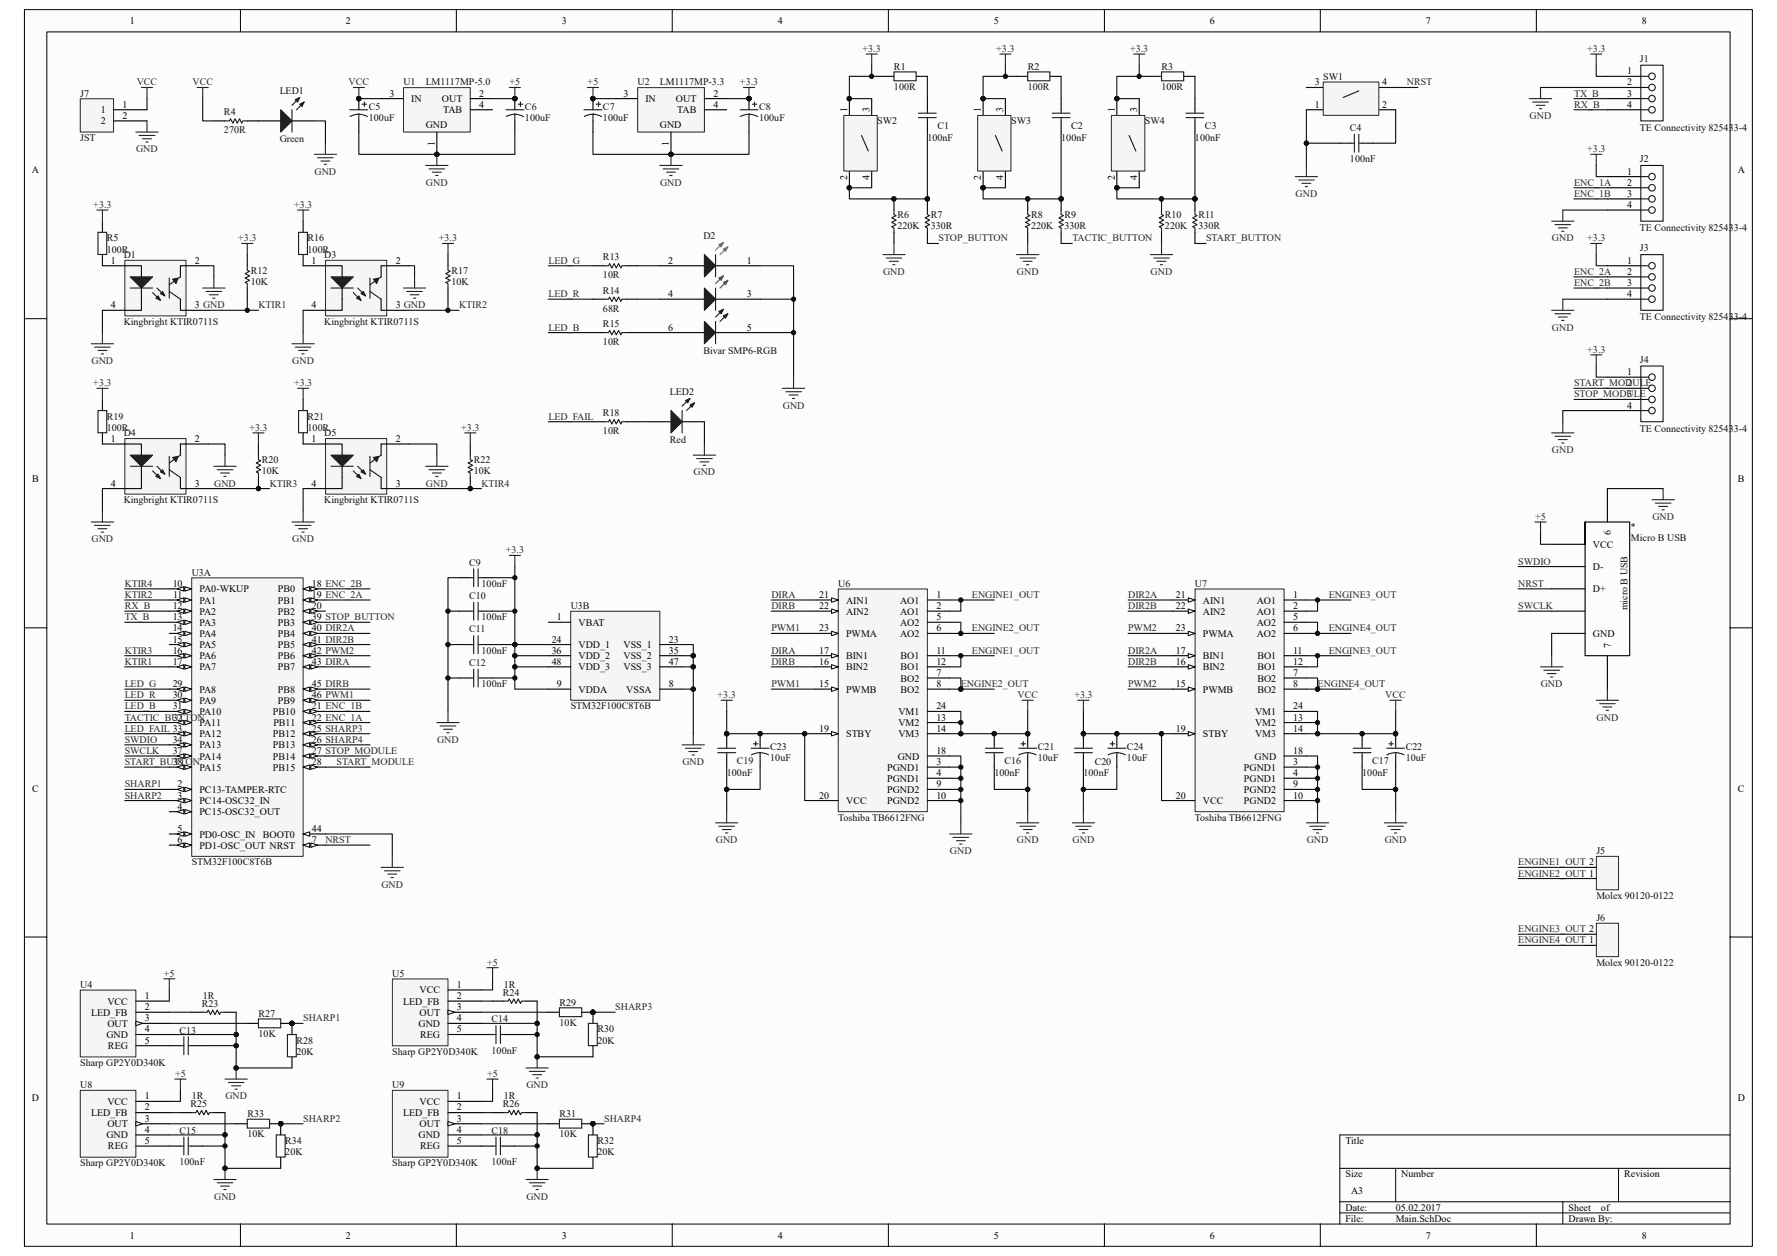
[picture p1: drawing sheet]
<svg xmlns="http://www.w3.org/2000/svg" width="297mm" height="210mm" viewBox="0 0 297 210" stroke-linecap="round" stroke-linejoin="round" font-family="sans-serif">
<defs><g id="words">
<g font-size="1.7">
<text x="21.7" y="4">1</text>
<text x="57.8" y="4">2</text>
<text x="93.9" y="4">3</text>
<text x="130" y="4">4</text>
<text x="166.1" y="4">5</text>
<text x="202.2" y="4">6</text>
<text x="238.4" y="4">7</text>
<text x="274.4" y="4">8</text>
<text x="65.1" y="16.2">3</text>
<text x="68.7" y="17.1">IN</text>
<text x="73.9" y="17.1">OUT</text>
<text x="80.1" y="16.2">2</text>
<text x="104.2" y="16.2">3</text>
<text x="107.9" y="17.1">IN</text>
<text x="113" y="17.1">OUT</text>
<text x="119.2" y="16.2">2</text>
<text x="219.8" y="14.3">3</text>
<text x="231.1" y="14.3">4</text>
<text x="272" y="12.4">1</text>
<text x="272" y="14.3">2</text>
<text x="272" y="16.2">3</text>
<text x="16.8" y="18.9">1</text>
<text x="16.8" y="20.8">2</text>
<text x="20.5" y="18">1</text>
<text x="20.5" y="19.9">2</text>
<text x="71.2" y="21.4">GND</text>
<text x="74.1" y="18.9">TAB</text>
<text x="80.1" y="18">4</text>
<text x="110.3" y="21.4">GND</text>
<text x="113.2" y="18.9">TAB</text>
<text x="119.2" y="18">4</text>
<text x="141.6" y="18.7" transform="rotate(-90 141.6 18.7)">1</text>
<text x="145.3" y="18.7" transform="rotate(-90 145.3 18.7)">3</text>
<text x="164" y="18.7" transform="rotate(-90 164 18.7)">1</text>
<text x="167.7" y="18.7" transform="rotate(-90 167.7 18.7)">3</text>
<text x="186.3" y="18.7" transform="rotate(-90 186.3 18.7)">1</text>
<text x="190.1" y="18.7" transform="rotate(-90 190.1 18.7)">3</text>
<text x="219.8" y="18">1</text>
<text x="231.1" y="18">2</text>
<text x="272" y="18">4</text>
<text x="5.3" y="29">A</text>
<text x="72.7" y="24.4" transform="rotate(-90 72.7 24.4)">1</text>
<text x="111.8" y="24.4" transform="rotate(-90 111.8 24.4)">1</text>
<text x="272" y="29.2">1</text>
<text x="290.5" y="29">A</text>
<text x="141.6" y="30" transform="rotate(-90 141.6 30)">2</text>
<text x="145.3" y="30" transform="rotate(-90 145.3 30)">4</text>
<text x="164" y="30" transform="rotate(-90 164 30)">2</text>
<text x="167.7" y="30" transform="rotate(-90 167.7 30)">4</text>
<text x="186.3" y="30" transform="rotate(-90 186.3 30)">2</text>
<text x="190.1" y="30" transform="rotate(-90 190.1 30)">4</text>
<text x="272" y="31.1">2</text>
<text x="272" y="32.9">3</text>
<text x="272" y="34.8">4</text>
<text x="18.5" y="44.1">1</text>
<text x="32.6" y="44.1">2</text>
<text x="52.1" y="44.1">1</text>
<text x="66.1" y="44.1">2</text>
<text x="111.7" y="44.1">2</text>
<text x="124.8" y="44.1">1</text>
<text x="272" y="44.1">1</text>
<text x="272" y="46">2</text>
<text x="272" y="47.8">3</text>
<text x="18.5" y="51.5">4</text>
<text x="32.6" y="51.5">3 GND</text>
<text x="52.1" y="51.5">4</text>
<text x="66.1" y="51.5">3 GND</text>
<text x="111.7" y="49.7">4</text>
<text x="124.8" y="49.7">3</text>
<text x="272" y="49.7">4</text>
<text x="111.7" y="55.3">6</text>
<text x="124.8" y="55.3">5</text>
<text x="272" y="62.7">1</text>
<text x="272" y="64.6">2</text>
<text x="272" y="66.4">3</text>
<text x="272" y="68.3">4</text>
<text x="18.5" y="73.9">1</text>
<text x="32.6" y="73.9">2</text>
<text x="52.1" y="73.9">1</text>
<text x="66.1" y="73.9">2</text>
<text x="5.4" y="80.6">B</text>
<text x="18.5" y="81.3">4</text>
<text x="32.6" y="81.3">3</text>
<text x="52.1" y="81.3">4</text>
<text x="66.1" y="81.3">3</text>
<text x="290.5" y="80.6">B</text>
<text x="269.3" y="89.4" transform="rotate(-90 269.3 89.4)">6</text>
<text x="266.3" y="91.6">VCC</text>
<text x="266.3" y="95.3">D-</text>
<text x="28.9" y="98.1">10</text>
<text x="28.9" y="101.8">12</text>
<text x="28.9" y="100">11</text>
<text x="33.3" y="99">PA0-WKUP</text>
<text x="33.3" y="100.9">PA1</text>
<text x="46.5" y="99">PB0</text>
<text x="46.5" y="100.9">PB1</text>
<text x="52.2" y="98.1">18 ENC_2B</text>
<text x="52.2" y="100">19 ENC_2A</text>
<text x="52.2" y="101.8">20</text>
<text x="136.9" y="100">21</text>
<text x="136.9" y="101.8">22</text>
<text x="141.4" y="100.9">AIN1</text>
<text x="150.4" y="100.9">AO1</text>
<text x="156.5" y="100">1</text>
<text x="156.5" y="101.8">2</text>
<text x="196.6" y="100">21</text>
<text x="196.6" y="101.8">22</text>
<text x="201.1" y="100.9">AIN1</text>
<text x="210.1" y="100.9">AO1</text>
<text x="216.2" y="100">1</text>
<text x="216.2" y="101.8">2</text>
<text x="266.3" y="99">D+</text>
<text x="28.9" y="103.7">13</text>
<text x="28.9" y="105.6">14</text>
<text x="28.9" y="107.4">15</text>
<text x="33.3" y="102.8">PA2</text>
<text x="33.3" y="104.6">PA3</text>
<text x="33.3" y="106.5">PA4</text>
<text x="46.5" y="102.8">PB2</text>
<text x="46.5" y="104.6">PB3</text>
<text x="46.5" y="106.5">PB4</text>
<text x="52.2" y="103.7">39 STOP_BUTTON</text>
<text x="52.2" y="105.6">40 DIR2A</text>
<text x="52.2" y="107.4">41 DIR2B</text>
<text x="92.2" y="107.4">24</text>
<text x="93.1" y="103.7">1</text>
<text x="96.7" y="104.6">VBAT</text>
<text x="111.8" y="107.4">23</text>
<text x="136.9" y="105.6">23</text>
<text x="141.4" y="102.8">AIN2</text>
<text x="141.4" y="106.5">PWMA</text>
<text x="150.4" y="102.8">AO1</text>
<text x="150.4" y="104.6">AO2</text>
<text x="150.4" y="106.5">AO2</text>
<text x="156.5" y="103.7">5</text>
<text x="156.5" y="105.6">6</text>
<text x="196.6" y="105.6">23</text>
<text x="201.1" y="102.8">AIN2</text>
<text x="201.1" y="106.5">PWMA</text>
<text x="210.1" y="102.8">AO1</text>
<text x="210.1" y="104.6">AO2</text>
<text x="210.1" y="106.5">AO2</text>
<text x="216.2" y="103.7">5</text>
<text x="216.2" y="105.6">6</text>
<text x="266.3" y="106.5">GND</text>
<text x="28.9" y="109.3">16</text>
<text x="28.9" y="111.1">17</text>
<text x="33.3" y="108.4">PA5</text>
<text x="33.3" y="110.2">PA6</text>
<text x="33.3" y="112.1">PA7</text>
<text x="46.5" y="108.4">PB5</text>
<text x="46.5" y="110.2">PB6</text>
<text x="46.5" y="112.1">PB7</text>
<text x="52.2" y="109.3">42 PWM2</text>
<text x="52.2" y="111.1">43 DIRA</text>
<text x="92.2" y="109.3">36</text>
<text x="92.2" y="111.1">48</text>
<text x="96.7" y="108.4">VDD_1</text>
<text x="96.7" y="110.2">VDD_2</text>
<text x="96.7" y="112.1">VDD_3</text>
<text x="104.2" y="108.4">VSS_1</text>
<text x="104.2" y="110.2">VSS_2</text>
<text x="104.2" y="112.1">VSS_3</text>
<text x="111.8" y="109.3">35</text>
<text x="111.8" y="111.1">47</text>
<text x="136.9" y="111.1">16</text>
<text x="136.9" y="109.3">17</text>
<text x="141.4" y="112.1">BIN2</text>
<text x="141.4" y="110.2">BIN1</text>
<text x="150.5" y="110.2">BO1</text>
<text x="150.5" y="112.1">BO1</text>
<text x="150.5" y="113.9">BO2</text>
<text x="156.5" y="109.3">11</text>
<text x="156.5" y="111.1">12</text>
<text x="156.5" y="113">7</text>
<text x="196.6" y="111.1">16</text>
<text x="196.6" y="109.3">17</text>
<text x="201.1" y="112.1">BIN2</text>
<text x="201.1" y="110.2">BIN1</text>
<text x="210.2" y="110.2">BO1</text>
<text x="210.2" y="112.1">BO1</text>
<text x="210.2" y="113.9">BO2</text>
<text x="216.2" y="109.3">11</text>
<text x="216.2" y="111.1">12</text>
<text x="216.2" y="113">7</text>
<text x="269.3" y="108.3" transform="rotate(-90 269.3 108.3)">7</text>
<text x="28.9" y="114.9">29</text>
<text x="28.9" y="116.7">30</text>
<text x="28.9" y="118.6">31</text>
<text x="33.3" y="115.8">PA8</text>
<text x="33.3" y="117.7">PA9</text>
<text x="33.3" y="119.5">PA10</text>
<text x="45.6" y="119.5">PB10</text>
<text x="46.5" y="115.8">PB8</text>
<text x="46.5" y="117.7">PB9</text>
<text x="52.2" y="118.6">21 ENC_1B</text>
<text x="52.2" y="114.9">45 DIRB</text>
<text x="52.2" y="116.7">46 PWM1</text>
<text x="93.1" y="114.9">9</text>
<text x="96.7" y="115.8">VDDA</text>
<text x="104.7" y="115.8">VSSA</text>
<text x="111.8" y="114.9">8</text>
<text x="136.9" y="114.9">15</text>
<text x="141.4" y="115.8">PWMB</text>
<text x="150.2" y="119.5">VM1</text>
<text x="150.5" y="115.8">BO2</text>
<text x="156.5" y="118.6">24</text>
<text x="156.5" y="114.9">8</text>
<text x="196.6" y="114.9">15</text>
<text x="201.1" y="115.8">PWMB</text>
<text x="209.8" y="119.5">VM1</text>
<text x="210.2" y="115.8">BO2</text>
<text x="216.2" y="114.9">8</text>
<text x="216.2" y="118.6">24</text>
<text x="28.9" y="120.5">32</text>
<text x="28.9" y="124.2">34</text>
<text x="33.3" y="121.4">PA11</text>
<text x="33.3" y="123.3">PA12</text>
<text x="33.3" y="125.1">PA13</text>
<text x="45.6" y="123.3">PB12</text>
<text x="45.6" y="125.1">PB13</text>
<text x="45.7" y="121.4">PB11</text>
<text x="52.2" y="120.5">22 ENC_1A</text>
<text x="52.2" y="122.3">25 SHARP3</text>
<text x="52.2" y="124.2">26 SHARP4</text>
<text x="136.9" y="122.3">19</text>
<text x="141.4" y="123.3">STBY</text>
<text x="150.2" y="121.4">VM2</text>
<text x="150.2" y="123.3">VM3</text>
<text x="156.5" y="120.5">13</text>
<text x="156.5" y="122.3">14</text>
<text x="196.6" y="122.3">19</text>
<text x="201.1" y="123.3">STBY</text>
<text x="209.8" y="121.4">VM2</text>
<text x="209.8" y="123.3">VM3</text>
<text x="216.2" y="120.5">13</text>
<text x="216.2" y="122.3">14</text>
<text x="28.9" y="126">37</text>
<text x="28.9" y="127.9">38</text>
<text x="29.7" y="131.6">2</text>
<text x="33.3" y="127">PA14</text>
<text x="33.3" y="128.8">PA15</text>
<text x="45.6" y="127">PB14</text>
<text x="45.6" y="128.8">PB15</text>
<text x="52.2" y="126">27 STOP_MODULE</text>
<text x="52.2" y="127.9">28</text>
<text x="148.3" y="128.8">PGND1</text>
<text x="148.3" y="130.7">PGND1</text>
<text x="150.1" y="127">GND</text>
<text x="156.5" y="126">18</text>
<text x="156.5" y="127.9">3</text>
<text x="156.5" y="129.8">4</text>
<text x="156.5" y="131.6">9</text>
<text x="207.9" y="128.8">PGND1</text>
<text x="207.9" y="130.7">PGND1</text>
<text x="209.7" y="127">GND</text>
<text x="216.2" y="127.9">3</text>
<text x="216.2" y="129.8">4</text>
<text x="216.2" y="131.6">9</text>
<text x="216.2" y="126">18</text>
<text x="5.4" y="132.3">C</text>
<text x="29.7" y="133.5">3</text>
<text x="29.7" y="135.4">4</text>
<text x="33.3" y="132.6">PC13-TAMPER-RTC</text>
<text x="33.3" y="134.4">PC14-OSC32_IN</text>
<text x="33.3" y="136.3">PC15-OSC32_OUT</text>
<text x="136.9" y="133.5">20</text>
<text x="141.4" y="134.4">VCC</text>
<text x="148.3" y="134.4">PGND2</text>
<text x="148.3" y="132.6">PGND2</text>
<text x="156.5" y="133.5">10</text>
<text x="196.6" y="133.5">20</text>
<text x="201.1" y="134.4">VCC</text>
<text x="207.9" y="134.4">PGND2</text>
<text x="207.9" y="132.6">PGND2</text>
<text x="216.2" y="133.5">10</text>
<text x="290.5" y="132.3">C</text>
<text x="29.7" y="139.1">5</text>
<text x="29.7" y="140.9">6</text>
<text x="33.3" y="140">PD0-OSC_IN</text>
<text x="33.3" y="141.9">PD1-OSC_OUT NRST</text>
<text x="43.9" y="140">BOOT0</text>
<text x="52.2" y="139.1">44</text>
<text x="52.2" y="140.9">7</text>
<text x="17.9" y="168">VCC</text>
<text x="24.2" y="167">1</text>
<text x="67.4" y="168">LED_FB</text>
<text x="70.1" y="166.1">VCC</text>
<text x="76.4" y="167">2</text>
<text x="76.4" y="165.2">1</text>
<text x="15.2" y="169.8">LED_FB</text>
<text x="17.8" y="173.5">GND</text>
<text x="17.9" y="171.7">OUT</text>
<text x="24.2" y="172.6">4</text>
<text x="24.2" y="170.8">3</text>
<text x="24.2" y="168.9">2</text>
<text x="70" y="171.7">GND</text>
<text x="70.1" y="169.8">OUT</text>
<text x="70.2" y="173.5">REG</text>
<text x="76.4" y="168.9">3</text>
<text x="76.4" y="170.8">4</text>
<text x="76.4" y="172.6">5</text>
<text x="18.1" y="175.4">REG</text>
<text x="24.2" y="174.5">5</text>
<text x="5.3" y="184">D</text>
<text x="17.9" y="184.7">VCC</text>
<text x="24.2" y="183.8">1</text>
<text x="24.2" y="185.7">2</text>
<text x="70.1" y="184.7">VCC</text>
<text x="76.4" y="185.7">2</text>
<text x="76.4" y="183.8">1</text>
<text x="290.5" y="184">D</text>
<text x="15.2" y="186.6">LED_FB</text>
<text x="17.8" y="190.3">GND</text>
<text x="17.9" y="188.4">OUT</text>
<text x="24.2" y="189.4">4</text>
<text x="24.2" y="191.2">5</text>
<text x="24.2" y="187.5">3</text>
<text x="67.4" y="186.6">LED_FB</text>
<text x="70" y="190.3">GND</text>
<text x="70.1" y="188.4">OUT</text>
<text x="76.4" y="187.5">3</text>
<text x="76.4" y="189.4">4</text>
<text x="76.4" y="191.2">5</text>
<text x="224.9" y="191.2">Title</text>
<text x="18.1" y="192.2">REG</text>
<text x="70.2" y="192.2">REG</text>
<text x="224.9" y="196.8">Size</text>
<text x="234.2" y="196.8">Number</text>
<text x="271.5" y="196.8">Revision</text>
<text x="224.9" y="202.4">Date:</text>
<text x="225.8" y="199.6">A3</text>
<text x="233.3" y="202.4">05.02.2017</text>
<text x="262.2" y="202.4">Sheet</text>
<text x="267.6" y="202.4">of</text>
<text x="21.7" y="207.1">1</text>
<text x="57.8" y="207.1">2</text>
<text x="93.9" y="207.1">3</text>
<text x="130" y="207.1">4</text>
<text x="166.1" y="207.1">5</text>
<text x="202.2" y="207.1">6</text>
<text x="224.9" y="204.3">File:</text>
<text x="233.3" y="204.3">Main.SchDoc</text>
<text x="238.4" y="207.1">7</text>
<text x="262.2" y="204.3">Drawn By:</text>
<text x="274.4" y="207.1">8</text>
</g>
<g font-size="1.7" fill="#262626">
<text x="144.2" y="8.7">+3.3</text>
<text x="166.5" y="8.7">+3.3</text>
<text x="188.9" y="8.7">+3.3</text>
<text x="265.3" y="8.7">+3.3</text>
<text x="22.9" y="14.3">VCC</text>
<text x="32.2" y="14.3">VCC</text>
<text x="58.2" y="14.3">VCC</text>
<text x="85.2" y="14.3">+5</text>
<text x="98.2" y="14.3">+5</text>
<text x="123.7" y="14.3">+3.3</text>
<text x="235.2" y="14.3">NRST</text>
<text x="263.1" y="16.2">TX_B</text>
<text x="255.7" y="19.9">GND</text>
<text x="263.1" y="18">RX_B</text>
<text x="22.8" y="25.5">GND</text>
<text x="52.6" y="29.2">GND</text>
<text x="265.3" y="25.5">+3.3</text>
<text x="15.6" y="34.8">+3.3</text>
<text x="49.1" y="34.8">+3.3</text>
<text x="71.2" y="31.1">GND</text>
<text x="110.3" y="31.1">GND</text>
<text x="216.6" y="32.9">GND</text>
<text x="263.1" y="31.1">ENC_1A</text>
<text x="263.1" y="32.9">ENC_1B</text>
<text x="39.8" y="40.4">+3.3</text>
<text x="73.4" y="40.4">+3.3</text>
<text x="156.9" y="40.4">STOP_BUTTON</text>
<text x="179.3" y="40.4">TACTIC_BUTTON</text>
<text x="201.6" y="40.4">START_BUTTON</text>
<text x="259.4" y="40.4">GND</text>
<text x="265.3" y="40.4">+3.3</text>
<text x="91.7" y="44.1">LED_G</text>
<text x="147.6" y="46">GND</text>
<text x="170" y="46">GND</text>
<text x="192.3" y="46">GND</text>
<text x="263.1" y="46">ENC_2A</text>
<text x="263.1" y="47.8">ENC_2B</text>
<text x="43.2" y="51.5">KTIR1</text>
<text x="76.8" y="51.5">KTIR2</text>
<text x="91.7" y="49.7">LED_R</text>
<text x="91.7" y="55.3">LED_B</text>
<text x="259.4" y="55.3">GND</text>
<text x="265.3" y="59">+3.3</text>
<text x="15.3" y="60.9">GND</text>
<text x="15.6" y="64.6">+3.3</text>
<text x="48.8" y="60.9">GND</text>
<text x="49.1" y="64.6">+3.3</text>
<text x="263.1" y="64.6">START_MODULE</text>
<text x="91.7" y="70.2">LED_FAIL</text>
<text x="130.8" y="68.3">GND</text>
<text x="263.1" y="66.4">STOP_MODULE</text>
<text x="41.7" y="72">+3.3</text>
<text x="77.1" y="72">+3.3</text>
<text x="259.4" y="75.8">GND</text>
<text x="35.8" y="81.3">GND</text>
<text x="45.1" y="81.3">KTIR3</text>
<text x="71.2" y="81.3">GND</text>
<text x="80.5" y="81.3">KTIR4</text>
<text x="115.9" y="79.5">GND</text>
<text x="256.6" y="86.9">+5</text>
<text x="276.2" y="86.9">GND</text>
<text x="15.3" y="90.7">GND</text>
<text x="48.8" y="90.7">GND</text>
<text x="84.6" y="92.5">+3.3</text>
<text x="253.8" y="94.4">SWDIO</text>
<text x="20.8" y="98.1">KTIR4</text>
<text x="20.8" y="100">KTIR2</text>
<text x="20.8" y="101.8">RX_B</text>
<text x="128.9" y="100">DIRA</text>
<text x="128.9" y="101.8">DIRB</text>
<text x="162.5" y="100">ENGINE1_OUT</text>
<text x="188.6" y="100">DIR2A</text>
<text x="188.6" y="101.8">DIR2B</text>
<text x="222.1" y="100">ENGINE3_OUT</text>
<text x="253.8" y="98.1">NRST</text>
<text x="253.8" y="101.8">SWCLK</text>
<text x="20.8" y="103.7">TX_B</text>
<text x="128.9" y="105.6">PWM1</text>
<text x="162.5" y="105.6">ENGINE2_OUT</text>
<text x="188.6" y="105.6">PWM2</text>
<text x="222.1" y="105.6">ENGINE4_OUT</text>
<text x="20.8" y="109.3">KTIR3</text>
<text x="20.8" y="111.1">KTIR1</text>
<text x="128.9" y="109.3">DIRA</text>
<text x="128.9" y="111.1">DIRB</text>
<text x="162.5" y="109.3">ENGINE1_OUT</text>
<text x="188.6" y="109.3">DIR2A</text>
<text x="188.6" y="111.1">DIR2B</text>
<text x="222.1" y="109.3">ENGINE3_OUT</text>
<text x="20.8" y="114.9">LED_G</text>
<text x="20.8" y="116.7">LED_R</text>
<text x="20.8" y="118.6">LED_B</text>
<text x="119.9" y="116.7">+3.3</text>
<text x="128.9" y="114.9">PWM1</text>
<text x="160.6" y="114.9">ENGINE2_OUT</text>
<text x="170.1" y="116.7">VCC</text>
<text x="179.6" y="116.7">+3.3</text>
<text x="188.6" y="114.9">PWM2</text>
<text x="220.3" y="114.9">ENGINE4_OUT</text>
<text x="231.6" y="116.7">VCC</text>
<text x="257.6" y="114.9">GND</text>
<text x="20.8" y="122.3">LED_FAIL 33</text>
<text x="20.8" y="124.2">SWDIO</text>
<text x="20.8" y="120.5">TACTIC_BUTTON</text>
<text x="73.1" y="124.2">GND</text>
<text x="266.9" y="120.5">GND</text>
<text x="20.8" y="131.6">SHARP1</text>
<text x="20.8" y="126">SWCLK</text>
<text x="20.8" y="127.9">START_BUTTON</text>
<text x="56.3" y="127.9">START_MODULE</text>
<text x="114.1" y="127.9">GND</text>
<text x="20.8" y="133.5">SHARP2</text>
<text x="54.4" y="140.9">NRST</text>
<text x="119.7" y="140.9">GND</text>
<text x="158.8" y="142.8">GND</text>
<text x="170" y="140.9">GND</text>
<text x="179.3" y="140.9">GND</text>
<text x="218.4" y="140.9">GND</text>
<text x="231.5" y="140.9">GND</text>
<text x="63.8" y="148.4">GND</text>
<text x="253.8" y="144.7">ENGINE1_OUT 2</text>
<text x="253.8" y="146.5">ENGINE2_OUT 1</text>
<text x="253.8" y="155.9">ENGINE3_OUT 2</text>
<text x="81.4" y="161.4">+5</text>
<text x="253.8" y="157.7">ENGINE4_OUT 1</text>
<text x="27.4" y="163.3">+5</text>
<text x="50.7" y="170.8">SHARP1</text>
<text x="102.8" y="168.9">SHARP3</text>
<text x="29.3" y="180.1">+5</text>
<text x="37.7" y="183.8">GND</text>
<text x="81.4" y="180.1">+5</text>
<text x="88" y="181.9">GND</text>
<text x="50.7" y="187.5">SHARP2</text>
<text x="101" y="187.5">SHARP4</text>
<text x="35.8" y="200.6">GND</text>
<text x="88" y="200.6">GND</text>
</g>
<g font-size="1.7" fill="#0e0e0e">
<text x="149.4" y="11.7">R1</text>
<text x="171.8" y="11.7">R2</text>
<text x="194.2" y="11.7">R3</text>
<text x="274.1" y="10.4">J1</text>
<text x="13.4" y="16.2">J7</text>
<text x="46.8" y="15.8">LED1</text>
<text x="67.4" y="14.3">U1</text>
<text x="71.2" y="14.3">LM1117MP-5.0</text>
<text x="106.6" y="14.3">U2</text>
<text x="110.3" y="14.3">LM1117MP-3.3</text>
<text x="149.4" y="15">100R</text>
<text x="171.8" y="15">100R</text>
<text x="194.2" y="15">100R</text>
<text x="221.2" y="13.4">SW1</text>
<text x="13.4" y="23.6">JST</text>
<text x="37.4" y="19.3">R4</text>
<text x="37.4" y="22.3">270R</text>
<text x="46.8" y="23.8">Green</text>
<text x="61.7" y="18.4">C5</text>
<text x="61.7" y="20.2">100uF</text>
<text x="87.8" y="18.4">C6</text>
<text x="87.8" y="20.2">100uF</text>
<text x="100.8" y="18.4">C7</text>
<text x="100.8" y="20.2">100uF</text>
<text x="126.9" y="18.4">C8</text>
<text x="126.9" y="20.2">100uF</text>
<text x="146.6" y="20.8">SW2</text>
<text x="155" y="23.6">100nF</text>
<text x="156.7" y="21.5">C1</text>
<text x="169" y="20.8">SW3</text>
<text x="177.4" y="23.6">100nF</text>
<text x="179.1" y="21.5">C2</text>
<text x="191.4" y="20.8">SW4</text>
<text x="199.7" y="23.6">100nF</text>
<text x="201.4" y="21.5">C3</text>
<text x="225.7" y="21.9">C4</text>
<text x="274.1" y="21.9">TE Connectivity 825433-4</text>
<text x="225.7" y="27.1">100nF</text>
<text x="274.1" y="27.1">J2</text>
<text x="17.9" y="40.4">R5</text>
<text x="51.4" y="40.4">R16</text>
<text x="117.6" y="40">D2</text>
<text x="150" y="36.4">R6</text>
<text x="150" y="38.3">220K</text>
<text x="155.6" y="36.4">R7</text>
<text x="155.6" y="38.3">330R</text>
<text x="172.4" y="36.4">R8</text>
<text x="172.4" y="38.3">220K</text>
<text x="177.9" y="36.4">R9</text>
<text x="177.9" y="38.3">330R</text>
<text x="194.7" y="36.4">R10</text>
<text x="194.7" y="38.3">220K</text>
<text x="200.3" y="36.4">R11</text>
<text x="200.3" y="38.3">330R</text>
<text x="274.1" y="38.7">TE Connectivity 825433-4</text>
<text x="17.9" y="42.2">100R</text>
<text x="20.7" y="43.2">D1</text>
<text x="41.9" y="45.8">R12</text>
<text x="41.9" y="47.6">10K</text>
<text x="51.4" y="42.2">100R</text>
<text x="54.2" y="43.2">D3</text>
<text x="75.5" y="45.8">R17</text>
<text x="75.5" y="47.6">10K</text>
<text x="100.8" y="43.5">R13</text>
<text x="100.8" y="46.5">10R</text>
<text x="274.1" y="42">J3</text>
<text x="100.8" y="49.1">R14</text>
<text x="100.8" y="52.1">68R</text>
<text x="274.1" y="53.6">TE Connectivity 825433-4</text>
<text x="20.7" y="54.3">Kingbright KTIR0711S</text>
<text x="54.2" y="54.3">Kingbright KTIR0711S</text>
<text x="100.8" y="54.7">R15</text>
<text x="100.8" y="57.7">10R</text>
<text x="117.6" y="59.2">Bivar SMP6-RGB</text>
<text x="274.1" y="60.7">J4</text>
<text x="17.9" y="70.2">R19</text>
<text x="51.4" y="70.2">R21</text>
<text x="100.8" y="69.6">R18</text>
<text x="112" y="66.1">LED2</text>
<text x="17.9" y="72">100R</text>
<text x="20.7" y="73">D4</text>
<text x="43.8" y="77.4">R20</text>
<text x="51.4" y="72">100R</text>
<text x="54.2" y="73">D5</text>
<text x="79.2" y="77.4">R22</text>
<text x="100.8" y="72.6">10R</text>
<text x="112" y="74.1">Red</text>
<text x="274.1" y="72.2">TE Connectivity 825433-4</text>
<text x="43.8" y="79.3">10K</text>
<text x="79.2" y="79.3">10K</text>
<text x="20.7" y="84.1">Kingbright KTIR0711S</text>
<text x="54.2" y="84.1">Kingbright KTIR0711S</text>
<text x="272.6" y="88.6">*</text>
<text x="78.4" y="94.6">C9</text>
<text x="272.6" y="90.5">Micro B USB</text>
<text x="32" y="96.2">U3A</text>
<text x="78.4" y="100.1">C10</text>
<text x="80.5" y="98.1">100nF</text>
<text x="95.4" y="101.8">U3B</text>
<text x="140.1" y="98.1">U6</text>
<text x="199.7" y="98.1">U7</text>
<text x="78.4" y="105.7">C11</text>
<text x="80.5" y="103.7">100nF</text>
<text x="272.1" y="102" transform="rotate(-90 272.1 102)">micro B USB</text>
<text x="78.4" y="111.3">C12</text>
<text x="80.5" y="109.3">100nF</text>
<text x="80.5" y="114.9">100nF</text>
<text x="95.4" y="118.6">STM32F100C8T6B</text>
<text x="128.8" y="125.3">C23</text>
<text x="173.5" y="125.3">C21</text>
<text x="188.4" y="125.3">C24</text>
<text x="235" y="125.3">C22</text>
<text x="121.5" y="129.8">100nF</text>
<text x="123.2" y="127.7">C19</text>
<text x="128.8" y="127.2">10uF</text>
<text x="166.2" y="129.8">100nF</text>
<text x="167.9" y="127.7">C16</text>
<text x="173.5" y="127.2">10uF</text>
<text x="181.1" y="129.8">100nF</text>
<text x="183" y="127.9">C20</text>
<text x="188.4" y="127.2">10uF</text>
<text x="227.7" y="129.8">100nF</text>
<text x="229.4" y="127.7">C17</text>
<text x="235" y="127.2">10uF</text>
<text x="140.1" y="137.2">Toshiba TB6612FNG</text>
<text x="199.7" y="137.2">Toshiba TB6612FNG</text>
<text x="266.8" y="142.8">J5</text>
<text x="32" y="144.7">STM32F100C8T6B</text>
<text x="266.8" y="150.3">Molex 90120-0122</text>
<text x="266.8" y="154">J6</text>
<text x="266.8" y="161.4">Molex 90120-0122</text>
<text x="13.4" y="165.2">U4</text>
<text x="33.9" y="167">1R</text>
<text x="65.6" y="163.3">U5</text>
<text x="84" y="166.5">R24</text>
<text x="84.2" y="165.2">1R</text>
<text x="30" y="172.8">C13</text>
<text x="33.7" y="168.3">R23</text>
<text x="43.2" y="170">R27</text>
<text x="43.2" y="173.4">10K</text>
<text x="82.2" y="170.9">C14</text>
<text x="93.5" y="168.1">R29</text>
<text x="93.5" y="171.5">10K</text>
<text x="99.9" y="172.6">R30</text>
<text x="13.4" y="178.2">Sharp GP2Y0D340K</text>
<text x="49.5" y="174.5">R28</text>
<text x="49.5" y="176.3">20K</text>
<text x="65.6" y="176.3">Sharp GP2Y0D340K</text>
<text x="82.2" y="176.1">100nF</text>
<text x="99.9" y="174.5">20K</text>
<text x="13.4" y="181.9">U8</text>
<text x="31.9" y="185.1">R25</text>
<text x="32" y="183.8">1R</text>
<text x="65.6" y="181.9">U9</text>
<text x="84" y="185.1">R26</text>
<text x="84.2" y="183.8">1R</text>
<text x="30" y="189.6">C15</text>
<text x="41.4" y="186.8">R33</text>
<text x="41.4" y="190.1">10K</text>
<text x="47.7" y="191.2">R34</text>
<text x="82.2" y="189.6">C18</text>
<text x="93.5" y="186.8">R31</text>
<text x="93.5" y="190.1">10K</text>
<text x="99.9" y="191.2">R32</text>
<text x="13.4" y="195">Sharp GP2Y0D340K</text>
<text x="30" y="194.8">100nF</text>
<text x="47.7" y="193.1">20K</text>
<text x="65.6" y="195">Sharp GP2Y0D340K</text>
<text x="82.2" y="194.8">100nF</text>
<text x="99.9" y="193.1">20K</text>
</g>
</g></defs>
<path d="M4.1 1.6h288.8v206.8h-288.8z" fill="#fcfcfc"/>
<path d="M4.1 1.6h288.8v206.8h-288.8z" fill="none" stroke="#000" stroke-width=".17"/>
<path d="M7.8 5.4h281.4v199.2h-281.4z" fill="#fcfcfc"/>
<g fill="none" stroke="#000" stroke-width=".17">
<path d="M7.8 5.3h281.4v199.3h-281.4zM40.2 1.6v3.7M76.3 1.6v3.7M112.4 1.6v3.7M148.5 1.6v3.7M184.6 1.6v3.7M220.7 1.6v3.7M256.8 1.6v3.7M4.1 53.3h3.7M289.2 53.3h3.7M4.1 105h3.7M289.2 105h3.7"/>
<path d="M4.1 156.7h3.7M289.2 156.7h3.7M224 195.3h65.2M233.3 195.3v5.6M270.5 195.3v5.6M289.2 189.7h-65.2v14.9M40.2 204.6v3.8M76.3 204.6v3.8M112.4 204.6v3.8M148.5 204.6v3.8M184.6 204.6v3.8M220.7 204.6v3.8"/>
<path d="M224 200.9h65.2M224 202.8h65.2M256.8 204.6v3.8M261.2 200.9v3.7"/>
</g>
<path d="M32.1 96.6h18.6v46.6h-18.6z" fill="#f5f5f5"/>
<path d="M32 96.6h18.7v46.6h-18.7z" fill="none" stroke="#262626" stroke-width=".17"/>
<path d="M28.3 132h3.7" fill="none" stroke="#000" stroke-width=".19"/>
<g fill="#fcfcfc" stroke="#000" stroke-width=".17">
<path d="M30.9 131.6l1.1 .4-1.1 .4z"/>
<path d="M29.6 132l1.1-.4v.8z"/>
</g>
<path d="M28.3 133.8h3.7" fill="none" stroke="#000" stroke-width=".19"/>
<g fill="#fcfcfc" stroke="#000" stroke-width=".17">
<path d="M30.9 133.5l1.1 .3-1.1 .4z"/>
<path d="M29.6 133.8l1.1-.3v.7z"/>
</g>
<path d="M28.3 135.7h3.7" fill="none" stroke="#000" stroke-width=".19"/>
<g fill="#fcfcfc" stroke="#000" stroke-width=".17">
<path d="M30.9 135.3l1.1 .4-1.1 .4z"/>
<path d="M29.6 135.7l1.1-.4v.8z"/>
</g>
<path d="M28.3 139.4h3.7" fill="none" stroke="#000" stroke-width=".19"/>
<g fill="#fcfcfc" stroke="#000" stroke-width=".17">
<path d="M30.9 139.1l1.1 .3-1.1 .4z"/>
<path d="M29.6 139.4l1.1-.3v.7z"/>
</g>
<path d="M28.3 141.3h3.7" fill="none" stroke="#000" stroke-width=".19"/>
<g fill="#fcfcfc" stroke="#000" stroke-width=".17">
<path d="M30.9 140.9l1.1 .4-1.1 .4z"/>
<path d="M29.6 141.3l1.1-.4v.8z"/>
</g>
<path d="M50.7 141.3h3.7" fill="none" stroke="#000" stroke-width=".19"/>
<g fill="#fcfcfc" stroke="#000" stroke-width=".17">
<path d="M50.7 141.3l1.1-.4v.8z"/>
<path d="M52 140.9l1.1 .4-1.1 .4z"/>
</g>
<path d="M28.3 98.4h3.7" fill="none" stroke="#000" stroke-width=".19"/>
<g fill="#fcfcfc" stroke="#000" stroke-width=".17">
<path d="M30.9 98.1l1.1 .3-1.1 .4z"/>
<path d="M29.6 98.4l1.1-.3v.7z"/>
</g>
<path d="M28.3 100.3h3.7" fill="none" stroke="#000" stroke-width=".19"/>
<g fill="#fcfcfc" stroke="#000" stroke-width=".17">
<path d="M30.9 99.9l1.1 .4-1.1 .4z"/>
<path d="M29.6 100.3l1.1-.4v.8z"/>
</g>
<path d="M28.3 102.2h3.7" fill="none" stroke="#000" stroke-width=".19"/>
<g fill="#fcfcfc" stroke="#000" stroke-width=".17">
<path d="M30.9 101.8l1.1 .4-1.1 .4z"/>
<path d="M29.6 102.2l1.1-.4v.8z"/>
</g>
<path d="M28.3 104h3.7" fill="none" stroke="#000" stroke-width=".19"/>
<g fill="#fcfcfc" stroke="#000" stroke-width=".17">
<path d="M30.9 103.7l1.1 .3-1.1 .4z"/>
<path d="M29.6 104l1.1-.3v.7z"/>
</g>
<path d="M28.3 105.9h3.7" fill="none" stroke="#000" stroke-width=".19"/>
<g fill="#fcfcfc" stroke="#000" stroke-width=".17">
<path d="M30.9 105.5l1.1 .4-1.1 .4z"/>
<path d="M29.6 105.9l1.1-.4v.8z"/>
</g>
<path d="M28.3 107.8h3.7" fill="none" stroke="#000" stroke-width=".19"/>
<g fill="#fcfcfc" stroke="#000" stroke-width=".17">
<path d="M30.9 107.4l1.1 .4-1.1 .3z"/>
<path d="M29.6 107.8l1.1-.4v.7z"/>
</g>
<path d="M28.3 109.6h3.7" fill="none" stroke="#000" stroke-width=".19"/>
<g fill="#fcfcfc" stroke="#000" stroke-width=".17">
<path d="M30.9 109.3l1.1 .3-1.1 .4z"/>
<path d="M29.6 109.6l1.1-.3v.7z"/>
</g>
<path d="M28.3 111.5h3.7" fill="none" stroke="#000" stroke-width=".19"/>
<g fill="#fcfcfc" stroke="#000" stroke-width=".17">
<path d="M30.9 111.1l1.1 .4-1.1 .4z"/>
<path d="M29.6 111.5l1.1-.4v.8z"/>
</g>
<path d="M50.7 98.4h3.7" fill="none" stroke="#000" stroke-width=".19"/>
<g fill="#fcfcfc" stroke="#000" stroke-width=".17">
<path d="M50.7 98.4l1.1-.3v.7z"/>
<path d="M52 98.1l1.1 .3-1.1 .4z"/>
</g>
<path d="M50.7 100.3h3.7" fill="none" stroke="#000" stroke-width=".19"/>
<g fill="#fcfcfc" stroke="#000" stroke-width=".17">
<path d="M50.7 100.3l1.1-.4v.8z"/>
<path d="M52 99.9l1.1 .4-1.1 .4z"/>
</g>
<path d="M50.7 102.2h3.7" fill="none" stroke="#000" stroke-width=".19"/>
<g fill="#fcfcfc" stroke="#000" stroke-width=".17">
<path d="M50.7 102.2l1.1-.4v.8z"/>
<path d="M52 101.8l1.1 .4-1.1 .4z"/>
</g>
<path d="M50.7 118.9h3.7" fill="none" stroke="#000" stroke-width=".19"/>
<g fill="#fcfcfc" stroke="#000" stroke-width=".17">
<path d="M50.7 118.9l1.1-.3v.7z"/>
<path d="M52 118.6l1.1 .3-1.1 .4z"/>
</g>
<path d="M50.7 120.8h3.7" fill="none" stroke="#000" stroke-width=".19"/>
<g fill="#fcfcfc" stroke="#000" stroke-width=".17">
<path d="M50.7 120.8l1.1-.4v.8z"/>
<path d="M52 120.4l1.1 .4-1.1 .4z"/>
</g>
<path d="M50.7 122.7h3.7" fill="none" stroke="#000" stroke-width=".19"/>
<g fill="#fcfcfc" stroke="#000" stroke-width=".17">
<path d="M50.7 122.7l1.1-.4v.7z"/>
<path d="M52 122.3l1.1 .4-1.1 .3z"/>
</g>
<path d="M50.7 124.5h3.7" fill="none" stroke="#000" stroke-width=".19"/>
<g fill="#fcfcfc" stroke="#000" stroke-width=".17">
<path d="M50.7 124.5l1.1-.3v.7z"/>
<path d="M52 124.2l1.1 .3-1.1 .4z"/>
</g>
<path d="M50.7 126.4h3.7" fill="none" stroke="#000" stroke-width=".19"/>
<g fill="#fcfcfc" stroke="#000" stroke-width=".17">
<path d="M50.7 126.4l1.1-.4v.8z"/>
<path d="M52 126l1.1 .4-1.1 .4z"/>
</g>
<path d="M50.7 128.2h3.7" fill="none" stroke="#000" stroke-width=".19"/>
<g fill="#fcfcfc" stroke="#000" stroke-width=".17">
<path d="M50.7 128.2l1.1-.3v.7z"/>
<path d="M52 127.9l1.1 .3-1.1 .4z"/>
</g>
<path d="M28.3 115.2h3.7" fill="none" stroke="#000" stroke-width=".19"/>
<g fill="#fcfcfc" stroke="#000" stroke-width=".17">
<path d="M30.9 114.9l1.1 .3-1.1 .4z"/>
<path d="M29.6 115.2l1.1-.3v.7z"/>
</g>
<path d="M28.3 117.1h3.7" fill="none" stroke="#000" stroke-width=".19"/>
<g fill="#fcfcfc" stroke="#000" stroke-width=".17">
<path d="M30.9 116.7l1.1 .4-1.1 .4z"/>
<path d="M29.6 117.1l1.1-.4v.8z"/>
</g>
<path d="M28.3 118.9h3.7" fill="none" stroke="#000" stroke-width=".19"/>
<g fill="#fcfcfc" stroke="#000" stroke-width=".17">
<path d="M30.9 118.6l1.1 .3-1.1 .4z"/>
<path d="M29.6 118.9l1.1-.3v.7z"/>
</g>
<path d="M28.3 120.8h3.7" fill="none" stroke="#000" stroke-width=".19"/>
<g fill="#fcfcfc" stroke="#000" stroke-width=".17">
<path d="M30.9 120.4l1.1 .4-1.1 .4z"/>
<path d="M29.6 120.8l1.1-.4v.8z"/>
</g>
<path d="M28.3 122.7h3.7" fill="none" stroke="#000" stroke-width=".19"/>
<g fill="#fcfcfc" stroke="#000" stroke-width=".17">
<path d="M30.9 122.3l1.1 .4-1.1 .3z"/>
<path d="M29.6 122.7l1.1-.4v.7z"/>
</g>
<path d="M28.3 124.5h3.7" fill="none" stroke="#000" stroke-width=".19"/>
<g fill="#fcfcfc" stroke="#000" stroke-width=".17">
<path d="M30.9 124.2l1.1 .3-1.1 .4z"/>
<path d="M29.6 124.5l1.1-.3v.7z"/>
</g>
<path d="M28.3 126.4h3.7" fill="none" stroke="#000" stroke-width=".19"/>
<g fill="#fcfcfc" stroke="#000" stroke-width=".17">
<path d="M30.9 126l1.1 .4-1.1 .4z"/>
<path d="M29.6 126.4l1.1-.4v.8z"/>
</g>
<path d="M28.3 128.2h3.7" fill="none" stroke="#000" stroke-width=".19"/>
<g fill="#fcfcfc" stroke="#000" stroke-width=".17">
<path d="M30.9 127.9l1.1 .3-1.1 .4z"/>
<path d="M29.6 128.2l1.1-.3v.7z"/>
</g>
<path d="M50.7 104h3.7" fill="none" stroke="#000" stroke-width=".19"/>
<g fill="#fcfcfc" stroke="#000" stroke-width=".17">
<path d="M50.7 104l1.1-.3v.7z"/>
<path d="M52 103.7l1.1 .3-1.1 .4z"/>
</g>
<path d="M50.7 105.9h3.7" fill="none" stroke="#000" stroke-width=".19"/>
<g fill="#fcfcfc" stroke="#000" stroke-width=".17">
<path d="M50.7 105.9l1.1-.4v.8z"/>
<path d="M52 105.5l1.1 .4-1.1 .4z"/>
</g>
<path d="M50.7 107.8h3.7" fill="none" stroke="#000" stroke-width=".19"/>
<g fill="#fcfcfc" stroke="#000" stroke-width=".17">
<path d="M50.7 107.8l1.1-.4v.7z"/>
<path d="M52 107.4l1.1 .4-1.1 .3z"/>
</g>
<path d="M50.7 109.6h3.7" fill="none" stroke="#000" stroke-width=".19"/>
<g fill="#fcfcfc" stroke="#000" stroke-width=".17">
<path d="M50.7 109.6l1.1-.3v.7z"/>
<path d="M52 109.3l1.1 .3-1.1 .4z"/>
</g>
<path d="M50.7 111.5h3.7" fill="none" stroke="#000" stroke-width=".19"/>
<g fill="#fcfcfc" stroke="#000" stroke-width=".17">
<path d="M50.7 111.5l1.1-.4v.8z"/>
<path d="M52 111.1l1.1 .4-1.1 .4z"/>
</g>
<path d="M50.7 139.4h3.7" fill="none" stroke="#000" stroke-width=".19"/>
<path d="M50.7 139.4l1.1-.3v.7z" fill="#fcfcfc" stroke="#000" stroke-width=".17"/>
<path d="M50.7 115.2h3.7" fill="none" stroke="#000" stroke-width=".19"/>
<g fill="#fcfcfc" stroke="#000" stroke-width=".17">
<path d="M50.7 115.2l1.1-.3v.7z"/>
<path d="M52 114.9l1.1 .3-1.1 .4z"/>
</g>
<path d="M50.7 117.1h3.7" fill="none" stroke="#000" stroke-width=".19"/>
<g fill="#fcfcfc" stroke="#000" stroke-width=".17">
<path d="M50.7 117.1l1.1-.4v.8z"/>
<path d="M52 116.7l1.1 .4-1.1 .4z"/>
</g>
<path d="M95.4 102.2h14.9v14.9h-14.9z" fill="#f5f5f5"/>
<path d="M95.4 102.2h14.9v14.9h-14.9z" fill="none" stroke="#262626" stroke-width=".17"/>
<g fill="none" stroke="#000" stroke-width=".19">
<path d="M76.7 96.6h1.9M80.5 96.6h1.8M76.7 107.8h1.9M76.7 102.2h1.9M76.7 113.3h1.9M80.5 107.8h1.8M80.5 102.2h1.8M80.5 113.3h1.8M91.6 104h3.8M91.6 115.2h3.8M91.6 107.8h3.8M91.6 109.6h3.8"/>
<path d="M91.6 111.5h3.8M110.3 115.2h3.7M110.3 107.8h3.7M110.3 109.6h3.7M110.3 111.5h3.7"/>
</g>
<path d="M85.1 92.9h1.9M86.1 92.9v1.8M74.9 118.9v1.9M73 120.8h3.7M73.6 121.4h2.6M74.1 121.9h1.5M74.7 122.5h.4M114 124.5h3.7M114.6 125.1h2.6M115.1 125.6h1.5M115.7 126.2h.4M115.9 122.7v1.8" fill="none" stroke="#262626" stroke-width=".19"/>
<g fill="none" stroke="#0e0e0e" stroke-width=".19">
<path d="M76.7 96.6h-1.8v22.3M82.3 96.6h3.8M86.1 94.7v13.1h5.5M74.9 102.2h1.8M74.9 107.8h1.8M74.9 113.3h1.8M82.3 107.8h3.8v1.8h5.5M82.3 102.2h3.8M82.3 113.3h3.8M86.1 109.6v1.9h5.5M86.1 111.5v3.7h5.5M114 111.5h1.9v3.7"/>
<path d="M114 109.6h1.9v1.9M114 107.8h1.9v1.8M114 115.2h1.9v7.5"/>
</g>
<g fill="#0e0e0e" stroke="#0e0e0e" stroke-width=".17">
<circle cx="115.9" cy="115.2" r=".36"/>
<circle cx="115.9" cy="111.5" r=".37"/>
<circle cx="115.9" cy="109.6" r=".37"/>
<circle cx="86.1" cy="107.8" r=".36"/>
<circle cx="86.1" cy="109.6" r=".36"/>
<circle cx="86.1" cy="111.5" r=".36"/>
<circle cx="86.1" cy="96.6" r=".36"/>
<circle cx="86.1" cy="102.2" r=".36"/>
<circle cx="86.1" cy="113.3" r=".36"/>
<circle cx="74.9" cy="102.2" r=".36"/>
<circle cx="74.9" cy="107.8" r=".36"/>
<circle cx="74.9" cy="113.3" r=".36"/>
</g>
<g fill="none" stroke="#1c1c1c" stroke-width=".19">
<path d="M78.6 96.6h.6M79.2 95.1v3M79.9 96.6h.6M79.9 95.1v3M78.6 102.2h.6M78.6 107.8h.6M78.6 113.3h.6M79.2 100.7v3M79.2 106.3v3M79.2 111.9v3M79.9 102.2h.6M79.9 107.8h.6"/>
<path d="M79.9 113.3h.6M79.9 100.7v3M79.9 106.3v3M79.9 111.9v3"/>
</g>
<path d="M67.5 14.7h11.1v7.4h-11.1z" fill="#f5f5f5"/>
<path d="M67.5 14.6h11.1v7.5h-11.1z" fill="none" stroke="#262626" stroke-width=".17"/>
<path d="M63.7 16.5h3.7M78.6 16.5h3.7M78.6 18.4h3.7M73 22.1v3.7" fill="none" stroke="#000" stroke-width=".19"/>
<circle cx="73" cy="25.8" r=".36" fill="#0e0e0e" stroke="#0e0e0e" stroke-width=".17"/>
<path d="M106.6 14.7h11.1v7.4h-11.1z" fill="#f5f5f5"/>
<path d="M106.6 14.6h11.1v7.5h-11.1z" fill="none" stroke="#262626" stroke-width=".17"/>
<g fill="none" stroke="#000" stroke-width=".19">
<path d="M60 16.5v1.9M86.1 16.5v1.9M99.1 16.5v1.9M102.8 16.5h3.8M117.7 16.5h3.8M117.7 18.4h3.8M218.4 18.4h3.7M218.4 14.6h3.7M229.5 18.4h3.8M229.5 14.6h3.8M35.7 20.2h1.9M41.3 20.2h5.6"/>
<path d="M48.8 20.2h3.7M60 20.2v1.9M86.1 20.2v1.9M99.1 20.2v1.9M112.2 22.1v3.7"/>
</g>
<g fill="#0e0e0e" stroke="#0e0e0e" stroke-width=".17">
<circle cx="112.2" cy="25.8" r=".37"/>
<circle cx="60" cy="16.5" r=".36"/>
<circle cx="86.1" cy="16.5" r=".36"/>
<circle cx="99.1" cy="16.5" r=".36"/>
</g>
<g fill="none" stroke="#1c1c1c" stroke-width=".19">
<path d="M48.8 18.4v3.7M50.1 16.3l-1.3 1.3M50.8 17.1l-1.3 1.3M58.5 18.4h3M58.5 19.5l.7-.3 .8-.1 .7 .1 .7 .3M60 19.1v1.1M60.5 17.4h.8M60.9 17.1v.7M84.6 18.4h3M84.6 19.5l.7-.3 .8-.1 .7 .1 .7 .3M86.1 19.1v1.1M86.6 17.4h.8"/>
<path d="M87 17.1v.7M97.6 18.4h3M97.7 19.5l.7-.3 .7-.1 .8 .1 .7 .3M99.1 19.1v1.1M99.7 17.4h.7M100.1 17.1v.7M222.5 15v3M222.5 16.5h1.8M224.4 16.4h.2v.2h-.2zM227 16.4h.3v.2h-.3zM227.3 16.5h1.9M229.2 15v3"/>
<path d="M37.6 20.2h.8l.1-.3 .4 .7 .4-.7 .4 .7 .3-.7 .4 .7 .2-.4h.7"/>
<circle cx="222.5" cy="18.3" r=".37"/>
<circle cx="222.5" cy="14.6" r=".37"/>
<circle cx="229.2" cy="18.3" r=".37"/>
<circle cx="229.2" cy="14.6" r=".37"/>
</g>
<g fill="#1c1c1c" stroke="#1c1c1c" stroke-width=".19">
<path d="M46.9 18.4l1.9 1.8-1.9 1.9z"/>
<path d="M50.1 17.4l.7-.3-.3 .7z"/>
<path d="M49.4 16.7l.7-.4-.4 .8z"/>
</g>
<path d="M221.2 13.7h9.3v5.6h-9.3z" fill="#f5f5f5"/>
<path d="M221.2 13.7h9.3v5.6h-9.3z" fill="none" stroke="#262626" stroke-width=".17"/>
<path d="M227.1 15.2l-2.6 1.1" fill="none" stroke="#151515" stroke-width=".19"/>
<path d="M142 16.5v3.7M145.7 16.5v3.7M142 27.7v3.7M145.7 27.7v3.7" fill="none" stroke="#000" stroke-width=".19"/>
<g fill="#0e0e0e" stroke="#0e0e0e" stroke-width=".17">
<circle cx="142" cy="16.5" r=".36"/>
<circle cx="142" cy="31.4" r=".36"/>
</g>
<g fill="none" stroke="#1c1c1c" stroke-width=".19">
<path d="M142.3 20.6h3M142.3 27.3h3M143.7 25.1h.2v.3h-.2zM143.7 22.5h.2v.3h-.2zM143.8 20.6v1.9M143.8 25.4v1.9"/>
<circle cx="142" cy="20.6" r=".36"/>
<circle cx="142" cy="27.3" r=".36"/>
<circle cx="145.7" cy="20.6" r=".36"/>
<circle cx="145.7" cy="27.3" r=".36"/>
</g>
<path d="M141.1 19.3h5.5v9.3h-5.5z" fill="#f5f5f5"/>
<path d="M141.1 19.3h5.5v9.3h-5.5z" fill="none" stroke="#262626" stroke-width=".17"/>
<path d="M144 22.6l1.1 2.7" fill="none" stroke="#151515" stroke-width=".19"/>
<g fill="#0e0e0e" stroke="#0e0e0e" stroke-width=".17">
<circle cx="142" cy="16.5" r=".36"/>
<circle cx="142" cy="31.4" r=".36"/>
<circle cx="149.4" cy="33.3" r=".36"/>
</g>
<g fill="none" stroke="#000" stroke-width=".19">
<path d="M147.6 12.8h1.8M153.2 12.8h1.8M155 16.5v1.9M268.7 12.8h5.6M268.7 14.6h5.6M268.7 16.5h5.6M268.7 18.4h5.6M149.4 33.3v1.8M149.4 38.8v1.9M155 20.2v1.9M224 23.9h1.8M227.7 23.9h1.8"/>
<path d="M268.7 29.5h5.6M268.7 31.4h5.6M268.7 33.3h5.6M268.7 35.1h5.6M99.1 44.4h1.9M99.1 55.6h1.9M104.7 44.4h1.9M104.7 55.6h1.9M110.3 44.4h7.4M110.3 50h7.4M110.3 55.6h7.4M119.6 44.4h7.5"/>
<path d="M119.6 50h7.5M119.6 55.6h7.5M268.7 44.4h5.6M268.7 46.3h5.6M268.7 48.2h5.6M268.7 50h5.6M108.4 70.5h3.8M114 70.5h3.7M268.7 63.1h5.6M268.7 64.9h5.6M268.7 66.8h5.6M268.7 68.6h5.6"/>
</g>
<g fill="none" stroke="#1c1c1c" stroke-width=".19">
<path d="M149.4 12h3.7v1.5h-3.7zM153.5 19.7h3M153.5 18.9h3M155 18.4v.5M155 19.7v.5M149.4 35.1v.8l.4 .1-.7 .4 .7 .4-.7 .4 .7 .3-.7 .4 .3 .2v.7M225.8 23.9h.6M226.4 22.5v2.9M227.1 22.5v2.9M227.1 23.9h.6M101 55.6h.7l.2-.4 .4 .8 .4-.8 .3 .8 .4-.8 .4 .8 .1-.4h.8M101 44.4h.7l.2-.3 .4 .7 .4-.7 .3 .7 .4-.7 .4 .7 .1-.4h.8"/>
<path d="M119.6 42.6v3.7M119.6 48.2v3.7M119.6 53.7v3.8M120.9 51.7l-1.3 1.3M121.7 52.5l-1.3 1.2M114 68.6v3.8M115.3 66.6l-1.3 1.3M116.1 67.4l-1.3 1.2"/>
<circle cx="276.1" cy="12.8" r=".55"/>
<circle cx="276.1" cy="14.6" r=".55"/>
<circle cx="276.1" cy="16.5" r=".55"/>
<circle cx="276.1" cy="18.4" r=".55"/>
<circle cx="276.1" cy="31.4" r=".55"/>
<circle cx="276.1" cy="33.3" r=".55"/>
<circle cx="276.1" cy="29.5" r=".55"/>
<circle cx="276.1" cy="35.1" r=".55"/>
<circle cx="276.1" cy="46.3" r=".55"/>
<circle cx="276.1" cy="44.4" r=".55"/>
<circle cx="276.1" cy="48.2" r=".55"/>
<circle cx="276.1" cy="50" r=".55"/>
<circle cx="276.1" cy="64.9" r=".55"/>
<circle cx="276.1" cy="68.6" r=".55"/>
<circle cx="276.1" cy="66.8" r=".55"/>
<circle cx="276.1" cy="63.1" r=".55"/>
</g>
<g fill="none" stroke="#161616" stroke-width=".19">
<path d="M274.3 10.9h3.7v9.3h-3.7zM274.3 12.8h1.3M274.3 14.6h1.3M274.3 16.5h1.3M274.3 18.4h1.3M274.3 27.7h3.7v9.3h-3.7zM274.3 29.5h1.3M274.3 31.4h1.3M274.3 33.3h1.3M274.3 35.1h1.3M274.3 42.6h3.7v9.3h-3.7zM274.3 44.4h1.3"/>
<path d="M274.3 46.3h1.3M274.3 48.2h1.3M274.3 50h1.3M274.3 61.2h3.7v9.3h-3.7zM274.3 63.1h1.3M274.3 64.9h1.3M274.3 66.8h1.3M274.3 68.6h1.3"/>
</g>
<g fill="#1c1c1c" stroke="#1c1c1c" stroke-width=".19">
<path d="M117.7 42.6l1.9 1.8-1.9 1.9z"/>
<path d="M117.7 53.7l1.9 1.9-1.9 1.9z"/>
<path d="M120.9 52.8l.8-.3-.4 .7z"/>
<path d="M120.2 52.1l.7-.4-.4 .8z"/>
<path d="M117.7 48.2l1.9 1.8-1.9 1.9z"/>
<path d="M112.2 68.6l1.8 1.9-1.8 1.9z"/>
<path d="M115.3 67.7l.8-.3-.4 .7z"/>
<path d="M114.6 67l.7-.4-.3 .8z"/>
</g>
<path d="M120.9 40.5l-1.3 1.3M121.7 41.3l-1.3 1.3" fill="none" stroke="#707070" stroke-width=".19"/>
<g fill="#707070" stroke="#707070" stroke-width=".19">
<path d="M120.9 41.6l.8-.3-.4 .7z"/>
<path d="M120.2 40.9l.7-.4-.4 .8z"/>
</g>
<path d="M120.9 46.1l-1.3 1.3M121.7 46.9l-1.3 1.3" fill="none" stroke="#4c4c4c" stroke-width=".19"/>
<g fill="#4c4c4c" stroke="#4c4c4c" stroke-width=".19">
<path d="M120.9 47.2l.8-.3-.4 .7z"/>
<path d="M120.2 46.5l.7-.4-.4 .8z"/>
</g>
<path d="M20.9 43.5h10.2v9.3h-10.2z" fill="#f5f5f5"/>
<path d="M20.9 43.5h10.2v9.3h-10.2z" fill="none" stroke="#262626" stroke-width=".17"/>
<path d="M21.8 48.2h3.7M25.5 48.9l1.3 1.3M26.2 48.2l1.4 1.3M28.3 48.7l1.9 1.3M28.3 46.5v3.3M30.2 46.3l-1.9 1.3" fill="none" stroke="#1c1c1c" stroke-width=".19"/>
<path d="M28.8 46.7l1-.2-.4 .9z" fill="#1c1c1c" stroke="#1c1c1c" stroke-width=".17"/>
<path d="M17.1 44.4h6.5v1.9M23.6 48.2v3.7h-6.5M30.2 50v1.9h4.6M34.8 44.4h-4.6v1.9" fill="none" stroke="#000" stroke-width=".19"/>
<g fill="#1c1c1c" stroke="#1c1c1c" stroke-width=".19">
<path d="M21.8 46.3h3.7l-1.9 1.9z"/>
<path d="M26.1 49.8l.3-.3 .4 .7z"/>
<path d="M27.2 48.7l.4 .8-.8-.4z"/>
</g>
<path d="M13.4 165.5h9.3v11.2h-9.3z" fill="#f5f5f5"/>
<path d="M13.4 165.5h9.3v11.2h-9.3z" fill="none" stroke="#262626" stroke-width=".17"/>
<path d="M22.7 167.4h5.6M22.7 169.2h5.6M22.7 171.1h5.6" fill="none" stroke="#000" stroke-width=".19"/>
<path d="M22.7 170.7l1.1 .4-1.1 .4z" fill="#fcfcfc" stroke="#000" stroke-width=".17"/>
<path d="M22.7 173h5.6M22.7 174.8h5.6" fill="none" stroke="#000" stroke-width=".19"/>
<path d="M140.1 98.5h14.9v37.2h-14.9z" fill="#f5f5f5"/>
<path d="M140.1 98.5h14.9v37.2h-14.9z" fill="none" stroke="#262626" stroke-width=".17"/>
<path d="M136.4 115.2h3.7M155 100.3h3.7M155 109.6h3.7M155 111.5h3.7M155 133.8h3.7M155 120.8h3.7M155 122.7h3.7" fill="none" stroke="#000" stroke-width=".19"/>
<path d="M139 114.9l1.1 .3-1.1 .4z" fill="#fcfcfc" stroke="#000" stroke-width=".17"/>
<path d="M136.4 111.5h3.7" fill="none" stroke="#000" stroke-width=".19"/>
<path d="M139 111.1l1.1 .4-1.1 .4z" fill="#fcfcfc" stroke="#000" stroke-width=".17"/>
<path d="M136.4 109.6h3.7" fill="none" stroke="#000" stroke-width=".19"/>
<path d="M139 109.3l1.1 .3-1.1 .4z" fill="#fcfcfc" stroke="#000" stroke-width=".17"/>
<path d="M136.4 122.7h3.7M155 126.4h3.7" fill="none" stroke="#000" stroke-width=".19"/>
<path d="M139 122.3l1.1 .4-1.1 .3z" fill="#fcfcfc" stroke="#000" stroke-width=".17"/>
<path d="M136.4 100.3h3.7M155 102.2h3.7M136.4 133.8h3.7" fill="none" stroke="#000" stroke-width=".19"/>
<path d="M139 99.9l1.1 .4-1.1 .4z" fill="#fcfcfc" stroke="#000" stroke-width=".17"/>
<path d="M136.4 102.2h3.7" fill="none" stroke="#000" stroke-width=".19"/>
<path d="M139 101.8l1.1 .4-1.1 .4z" fill="#fcfcfc" stroke="#000" stroke-width=".17"/>
<path d="M136.4 105.9h3.7" fill="none" stroke="#000" stroke-width=".19"/>
<path d="M139 105.5l1.1 .4-1.1 .4z" fill="#fcfcfc" stroke="#000" stroke-width=".17"/>
<g fill="none" stroke="#000" stroke-width=".19">
<path d="M125.2 16.5v1.9M17.1 37v1.8M125.2 20.2v1.9M17.1 42.6v1.8M41.3 42.6v1.8M41.3 48.2v1.8M155 118.9h3.7M155 104h3.7M155 105.9h3.7M155 113.3h3.7M155 115.2h3.7M155 128.2h3.7"/>
<path d="M155 130.1h3.7M155 132h3.7"/>
</g>
<path d="M33.9 16.5v3.7h1.8M60 16.5h3.7M82.3 16.5h3.8M99.1 16.5h3.7M121.5 16.5h3.7M52.5 20.2h1.9v3.7M60 22.1v3.7h26.1v-3.7M99.1 22.1v3.7h26.1v-3.7" fill="none" stroke="#0e0e0e" stroke-width=".19"/>
<g fill="#0e0e0e" stroke="#0e0e0e" stroke-width=".17">
<circle cx="60" cy="16.5" r=".36"/>
<circle cx="86.1" cy="16.5" r=".36"/>
<circle cx="125.2" cy="16.5" r=".36"/>
<circle cx="99.1" cy="16.5" r=".36"/>
<circle cx="73" cy="25.8" r=".36"/>
<circle cx="112.2" cy="25.8" r=".37"/>
</g>
<path d="M123.7 18.4h3M123.8 19.5l.6-.3 .8-.1 .8 .1 .7 .3M125.2 19.1v1.1M125.8 17.4h.7M126.1 17.1v.7M16.4 38.8h1.4v3.7h-1.4zM41.3 44.4v.8l.4 .2-.7 .3 .7 .4-.7 .4 .7 .4-.7 .3 .3 .2v.8" fill="none" stroke="#1c1c1c" stroke-width=".19"/>
<g fill="none" stroke="#262626" stroke-width=".19">
<path d="M33 14.6h1.8M33.9 14.6v1.9M59.1 14.6h1.8M60 14.6v1.9M85.1 14.6h1.9M86.1 14.6v1.9M98.2 14.6h1.9M99.1 14.6v1.9M124.3 14.6h1.8M125.2 14.6v1.9M16.2 35.1h1.9M17.1 35.1v1.9"/>
<path d="M52.5 25.8h3.8M53.1 26.4h2.6M53.6 26.9h1.5M54.2 27.5h.4M54.4 23.9v1.9M71.2 27.7h3.7M71.7 28.2h2.6M72.3 28.8h1.5M72.8 29.3h.4M73 25.8v1.9M110.3 27.7h3.7M110.8 28.2h2.7"/>
<path d="M111.4 28.8h1.5M112 29.3h.3M112.2 25.8v1.9M15.3 57.5h3.7M15.8 58h2.6M16.4 58.6h1.5M16.9 59.2h.4M17.1 55.6v1.9"/>
</g>
<path d="M54.4 43.5h10.2v9.3h-10.2z" fill="#f5f5f5"/>
<path d="M54.4 43.5h10.2v9.3h-10.2z" fill="none" stroke="#262626" stroke-width=".17"/>
<path d="M49.9 38.8h1.5v3.7h-1.5zM55.3 48.2h3.8M59.1 48.9l1.2 1.3M59.8 48.2l1.3 1.3M61.8 48.7l1.9 1.3M61.8 46.5v3.3M63.7 46.3l-1.9 1.3M74.9 44.4v.8l.4 .2-.8 .3 .8 .4-.8 .4 .8 .4-.8 .3 .4 .2v.8" fill="none" stroke="#1c1c1c" stroke-width=".19"/>
<path d="M62.4 46.7l.9-.2-.3 .9z" fill="#1c1c1c" stroke="#1c1c1c" stroke-width=".17"/>
<path d="M50.7 37v1.8M50.7 42.6v1.8h6.5v1.9M57.2 48.2v3.7h-6.5M63.7 50v1.9h4.7M68.4 44.4h-4.7v1.9M74.9 42.6v1.8M74.9 48.2v1.8" fill="none" stroke="#000" stroke-width=".19"/>
<g fill="#1c1c1c" stroke="#1c1c1c" stroke-width=".19">
<path d="M55.3 46.3h3.8l-1.9 1.9z"/>
<path d="M59.6 49.8l.4-.3 .3 .7z"/>
<path d="M60.3 49.1l.4-.4 .4 .8z"/>
</g>
<path d="M49.7 35.1h1.9M50.7 35.1v1.9M48.8 57.5h3.7M49.4 58h2.6M49.9 58.6h1.5M50.5 59.2h.3M50.7 55.6v1.9" fill="none" stroke="#262626" stroke-width=".19"/>
<path d="M20.9 73.3h10.2v9.3h-10.2z" fill="#f5f5f5"/>
<path d="M20.9 73.3h10.2v9.3h-10.2z" fill="none" stroke="#262626" stroke-width=".17"/>
<path d="M16.4 68.6h1.4v3.7h-1.4zM21.8 78h3.7M25.5 78.7l1.3 1.3M26.2 78l1.4 1.3M28.3 78.5l1.9 1.3M28.3 76.3v3.4M30.2 76.1l-1.9 1.3M43.2 76.1v.8l.4 .1-.8 .4 .8 .4-.8 .3 .8 .4-.8 .4 .4 .2v.7" fill="none" stroke="#1c1c1c" stroke-width=".19"/>
<path d="M28.8 76.5l1-.2-.4 .9z" fill="#1c1c1c" stroke="#1c1c1c" stroke-width=".17"/>
<path d="M17.1 72.4v1.8h6.5v1.9M17.1 66.8v1.8M23.6 78v3.7h-6.5M30.2 79.8v1.9h4.6M34.8 74.2h-4.6v1.9M43.2 74.2v1.9M43.2 79.8v1.9" fill="none" stroke="#000" stroke-width=".19"/>
<g fill="#1c1c1c" stroke="#1c1c1c" stroke-width=".19">
<path d="M21.8 76.1h3.7l-1.9 1.9z"/>
<path d="M26.1 79.7l.3-.4 .4 .7z"/>
<path d="M26.8 78.9l.4-.4 .4 .8z"/>
</g>
<circle cx="43.2" cy="81.7" r=".36" fill="#0e0e0e" stroke="#0e0e0e" stroke-width=".17"/>
<path d="M16.2 64.9h1.9M17.1 64.9v1.9M15.3 87.3h3.7M15.8 87.8h2.6M16.4 88.4h1.5M16.9 89h.4M17.1 85.4v1.9" fill="none" stroke="#262626" stroke-width=".19"/>
<path d="M54.4 73.3h10.2v9.3h-10.2z" fill="#f5f5f5"/>
<path d="M54.4 73.3h10.2v9.3h-10.2z" fill="none" stroke="#262626" stroke-width=".17"/>
<g fill="none" stroke="#1c1c1c" stroke-width=".19">
<path d="M164.7 20.6h3M164.7 27.3h3M166.1 25.1h.2v.3h-.2zM166.1 22.5h.2v.3h-.2zM166.2 20.6v1.9M166.2 25.4v1.9M101 50h.7l.2-.3 .4 .7 .4-.7 .3 .7 .4-.7 .4 .7 .1-.4h.8M49.9 68.6h1.5v3.7h-1.5zM55.3 78h3.8M59.1 78.7l1.2 1.3M59.8 78l1.3 1.3M61.8 78.5l1.9 1.3"/>
<path d="M61.8 76.3v3.4M63.7 76.1l-1.9 1.3M78.6 76.1v.8l.4 .1-.8 .4 .8 .4-.8 .3 .8 .4-.8 .4 .4 .2v.7M101 70.5h.7l.2-.4 .4 .8 .4-.8 .3 .8 .4-.8 .4 .8 .1-.4h.8"/>
<circle cx="164.3" cy="20.6" r=".37"/>
<circle cx="164.3" cy="27.3" r=".36"/>
<circle cx="168.1" cy="20.6" r=".37"/>
<circle cx="168.1" cy="27.3" r=".36"/>
</g>
<path d="M62.4 76.5l.9-.2-.3 .9z" fill="#1c1c1c" stroke="#1c1c1c" stroke-width=".17"/>
<g fill="none" stroke="#000" stroke-width=".19">
<path d="M164.3 16.5v3.7M168.1 16.5v3.7M164.3 27.7v3.7M168.1 27.7v3.7M99.1 50h1.9M104.7 50h1.9M50.7 72.4v1.8h6.5v1.9M50.7 66.8v1.8M57.2 78v3.7h-6.5M63.7 79.8v1.9h4.7M68.4 74.2h-4.7v1.9M78.6 74.2v1.9"/>
<path d="M78.6 79.8v1.9M99.1 70.5h1.9M104.7 70.5h1.9"/>
</g>
<g fill="#1c1c1c" stroke="#1c1c1c" stroke-width=".19">
<path d="M55.3 76.1h3.8l-1.9 1.9z"/>
<path d="M59.6 79.7l.4-.4 .3 .7z"/>
<path d="M60.3 78.9l.4-.4 .4 .8z"/>
</g>
<g fill="#0e0e0e" stroke="#0e0e0e" stroke-width=".17">
<circle cx="78.6" cy="81.7" r=".36"/>
<circle cx="132.6" cy="55.6" r=".36"/>
<circle cx="132.6" cy="50" r=".36"/>
<circle cx="142" cy="16.5" r=".36"/>
<circle cx="155" cy="33.3" r=".37"/>
<circle cx="142" cy="31.4" r=".36"/>
<circle cx="164.3" cy="16.5" r=".36"/>
<circle cx="164.3" cy="31.4" r=".36"/>
</g>
<g fill="none" stroke="#262626" stroke-width=".19">
<path d="M147.6 42.6h3.7M148.1 43.1h2.6M148.7 43.7h1.5M149.2 44.3h.4M149.4 40.7v1.9M49.7 64.9h1.9M50.7 64.9v1.9M115.9 76.1h3.7M116.4 76.7h2.7M117 77.2h1.5M117.6 77.8h.3M117.7 74.2v1.9"/>
<path d="M130.8 64.9h3.7M131.4 65.5h2.6M131.9 66h1.5M132.5 66.6h.3M132.6 63.1v1.8M48.8 87.3h3.7M49.4 87.8h2.6M49.9 88.4h1.5M50.5 89h.3M50.7 85.4v1.9"/>
</g>
<path d="M147.6 12.8h-5.6v3.7h3.7M155 12.8v3.7M155 22.1v11.2h-13v-1.9h3.7M106.6 44.4h3.7M106.6 55.6h3.7M106.6 50h3.7M127.1 44.4h5.5v18.7M127.1 55.6h5.5M127.1 50h5.5M106.6 70.5h1.8M117.7 70.5v3.7" fill="none" stroke="#0e0e0e" stroke-width=".19"/>
<path d="M163.4 19.3h5.6v9.3h-5.6z" fill="#f5f5f5"/>
<path d="M163.4 19.3h5.6v9.3h-5.6z" fill="none" stroke="#262626" stroke-width=".17"/>
<path d="M166.4 22.6l1.1 2.7" fill="none" stroke="#151515" stroke-width=".19"/>
<g fill="#0e0e0e" stroke="#0e0e0e" stroke-width=".17">
<circle cx="164.3" cy="16.5" r=".36"/>
<circle cx="164.3" cy="31.4" r=".36"/>
<circle cx="171.8" cy="33.3" r=".36"/>
<circle cx="177.4" cy="33.3" r=".36"/>
<circle cx="186.7" cy="16.5" r=".36"/>
<circle cx="186.7" cy="31.4" r=".36"/>
</g>
<path d="M169.9 12.8h1.9M175.5 12.8h1.9M177.4 16.5v1.9M186.7 16.5v3.7M190.4 16.5v3.7M171.8 33.3v1.8M171.8 38.8v1.9M177.4 20.2v1.9M186.7 27.7v3.7M190.4 27.7v3.7" fill="none" stroke="#000" stroke-width=".19"/>
<g fill="none" stroke="#1c1c1c" stroke-width=".19">
<path d="M171.8 12h3.7v1.5h-3.7zM175.9 19.7h3M175.9 18.9h3M177.4 18.4v.5M177.4 19.7v.5M171.8 35.1v.8l.4 .1-.8 .4 .8 .4-.8 .4 .8 .3-.8 .4 .4 .2v.7M187.1 20.6h3M187.1 27.3h3M188.4 25.1h.3v.3h-.3zM188.4 22.5h.3v.3h-.3zM188.6 20.6v1.9M188.6 25.4v1.9"/>
<circle cx="186.7" cy="20.6" r=".36"/>
<circle cx="186.7" cy="27.3" r=".36"/>
<circle cx="190.4" cy="20.6" r=".36"/>
<circle cx="190.4" cy="27.3" r=".36"/>
</g>
<path d="M169.9 12.8h-5.6v3.7h3.8M177.4 12.8v3.7M177.4 22.1v11.2h-13.1v-1.9h3.8" fill="none" stroke="#0e0e0e" stroke-width=".19"/>
<path d="M169.9 42.6h3.7M170.5 43.1h2.6M171 43.7h1.5M171.6 44.3h.4M171.8 40.7v1.9" fill="none" stroke="#262626" stroke-width=".19"/>
<path d="M185.8 19.3h5.6v9.3h-5.6z" fill="#f5f5f5"/>
<path d="M185.8 19.3h5.6v9.3h-5.6z" fill="none" stroke="#262626" stroke-width=".17"/>
<path d="M188.7 22.6l1.2 2.7" fill="none" stroke="#151515" stroke-width=".19"/>
<g fill="#0e0e0e" stroke="#0e0e0e" stroke-width=".17">
<circle cx="186.7" cy="16.5" r=".36"/>
<circle cx="186.7" cy="31.4" r=".36"/>
<circle cx="194.1" cy="33.3" r=".36"/>
<circle cx="199.7" cy="33.3" r=".37"/>
<circle cx="145.7" cy="12.8" r=".36"/>
<circle cx="168.1" cy="12.8" r=".36"/>
<circle cx="190.4" cy="12.8" r=".36"/>
<circle cx="155" cy="33.3" r=".37"/>
<circle cx="177.4" cy="33.3" r=".36"/>
<circle cx="160.6" cy="133.8" r=".36"/>
<circle cx="160.6" cy="132" r=".36"/>
<circle cx="160.6" cy="130.1" r=".36"/>
<circle cx="160.6" cy="128.2" r=".36"/>
<circle cx="134.5" cy="122.7" r=".36"/>
<circle cx="121.5" cy="122.7" r=".36"/>
<circle cx="160.6" cy="122.7" r=".36"/>
<circle cx="160.6" cy="120.8" r=".36"/>
<circle cx="166.2" cy="122.7" r=".36"/>
<circle cx="171.8" cy="132" r=".36"/>
<circle cx="160.6" cy="100.3" r=".37"/>
<circle cx="160.6" cy="105.9" r=".37"/>
<circle cx="160.6" cy="109.6" r=".37"/>
<circle cx="160.6" cy="115.2" r=".36"/>
</g>
<g fill="none" stroke="#000" stroke-width=".19">
<path d="M192.3 12.8h1.9M197.9 12.8h1.8M199.7 16.5v1.9M155 33.3v1.8M155 38.8v1.9M177.4 33.3v1.8M177.4 38.8v1.9M194.2 33.3v1.8M194.2 38.8v1.9M199.7 20.2v1.9M199.7 33.3v1.8M199.7 38.8v1.9"/>
<path d="M121.5 122.7v1.8M121.5 126.4v1.8M166.2 122.7v1.8M166.2 126.4v1.8"/>
</g>
<g fill="none" stroke="#1c1c1c" stroke-width=".19">
<path d="M194.2 12h3.7v1.5h-3.7zM198.2 18.9h3M198.2 19.7h3M199.7 18.4v.5M199.7 19.7v.5M155 35.1v.8l.4 .1-.8 .4 .8 .4-.8 .4 .8 .3-.8 .4 .4 .2v.7M177.4 35.1v.8l.4 .1-.8 .4 .8 .4-.8 .4 .8 .3-.8 .4 .4 .2v.7M194.2 35.1v.8l.3 .1-.7 .4 .7 .4-.7 .4 .7 .3-.7 .4 .4 .2v.7M199.7 35.1v.8l.4 .1-.7 .4 .7 .4-.7 .4 .7 .3-.7 .4 .3 .2v.7M120 125.8h3M120 125.1h3M121.5 124.5v.6"/>
<path d="M121.5 125.8v.6M164.7 125.8h3M164.7 125.1h3M166.2 124.5v.6M166.2 125.8v.6"/>
</g>
<g fill="none" stroke="#0e0e0e" stroke-width=".19">
<path d="M145.7 10.9v1.9M168.1 10.9v1.9M190.4 10.9v1.9M192.3 12.8h-5.6v3.7h3.7M199.7 12.8v3.7M257.5 14.6h11.2M263.1 16.5h5.6M263.1 18.4h5.6M266.8 10.9v1.9h1.9M199.7 22.1v11.2h-13v-1.9h3.7M261.2 35.1h7.5M263.1 31.4h5.6"/>
<path d="M263.1 33.3h5.6M266.8 27.7v1.8h1.9M91.6 50h7.5M91.6 44.4h7.5M91.6 55.6h7.5M261.2 50h7.5M263.1 46.3h5.6M263.1 48.2h5.6M91.6 70.5h7.5M263.1 64.9h5.6M263.1 66.8h5.6M266.8 61.2v1.9h1.9"/>
<path d="M268.7 68.6h-7.5v1.9M20.8 98.4h7.5M20.8 100.3h7.5M20.8 102.2h7.5M20.8 104h7.5M20.8 109.6h7.5M20.8 111.5h7.5M20.8 115.2h7.5M20.8 117.1h7.5M54.4 107.8h7.4M121.5 118.9v3.8h13v11.1h1.9M128.9 100.3h7.5"/>
<path d="M128.9 102.2h7.5M128.9 109.6h7.5M128.9 111.5h7.5M128.9 115.2h7.5M128.9 105.9h7.5M158.7 118.9h1.9v3.8h-1.9M158.7 104h1.9v1.9M158.7 113.3h1.9v1.9M158.7 100.3h7.5M158.7 109.6h7.5M158.7 115.2h7.5M158.7 105.9h7.5"/>
<path d="M160.6 100.3v1.9h-1.9M160.6 109.6v1.9h-1.9M20.8 122.7h7.5M20.8 132h7.5M20.8 133.8h7.5M20.8 126.4h7.5M20.8 124.5h7.5M134.5 122.7h1.9M158.7 126.4h1.9v11.2M158.7 132h1.9M158.7 133.8h1.9M158.7 130.1h1.9"/>
<path d="M158.7 128.2h1.9M158.7 120.8h1.9M166.2 128.2v3.8h5.6v3.7M171.8 128.2v3.8M54.4 141.3h7.4"/>
</g>
<g fill="none" stroke="#262626" stroke-width=".19">
<path d="M23.6 14.6h1.9M24.6 14.6v1.9M144.8 9h1.8M145.7 9v1.9M167.1 9h1.9M168.1 9v1.9M189.5 9h1.9M190.4 9v1.9M255.6 16.5h3.8M256.2 17.1h2.6M256.8 17.6h1.5M257.3 18.2h.4"/>
<path d="M257.5 14.6v1.9M265.9 9h1.9M266.8 9v1.9M22.7 22.1h3.7M23.3 22.6h2.6M23.8 23.2h1.5M24.4 23.7h.4M24.6 20.2v1.9M216.5 29.5h3.7M217.1 30.1h2.6M217.6 30.6h1.5M218.2 31.2h.4"/>
<path d="M218.4 27.7v1.8M259.4 37h3.7M259.9 37.5h2.6M260.5 38.1h1.5M261 38.7h.4M261.2 35.1v1.9M265.9 25.8h1.9M266.8 25.8v1.9M192.3 42.6h3.7M192.8 43.1h2.6M193.4 43.7h1.5M194 44.3h.3"/>
<path d="M194.2 40.7v1.9M259.4 51.9h3.7M259.9 52.5h2.6M260.5 53h1.5M261 53.6h.4M261.2 50v1.9M265.9 59.3h1.9M265.9 40.7h1.9M266.8 40.7v1.9M266.8 59.3v1.9M259.4 72.4h3.7M259.9 72.9h2.6"/>
<path d="M260.5 73.5h1.5M261 74.1h.4M261.2 70.5v1.9M120.5 117.1h1.9M121.5 117.1v1.8M170.9 117.1h1.8M171.8 117.1v1.8M119.6 137.6h3.7M120.2 138.1h2.6M120.7 138.7h1.5M121.3 139.3h.4M121.5 135.7v1.9"/>
<path d="M158.7 139.4h3.8M159.3 140h2.6M160.6 137.6v1.8M169.9 137.6h3.7M170.5 138.1h2.6M171 138.7h1.5M171.6 139.3h.4M171.8 135.7v1.9M159.9 140.5h1.5M160.4 141.1h.4"/>
</g>
<path d="M199.8 98.5h14.8v37.2h-14.8z" fill="#f5f5f5"/>
<path d="M199.8 98.5h14.8v37.2h-14.8z" fill="none" stroke="#262626" stroke-width=".17"/>
<path d="M196 115.2h3.7M214.6 100.3h3.8M214.6 109.6h3.8M214.6 111.5h3.8M214.6 133.8h3.8M214.6 120.8h3.8M214.6 122.7h3.8" fill="none" stroke="#000" stroke-width=".19"/>
<path d="M198.6 114.9l1.1 .3-1.1 .4z" fill="#fcfcfc" stroke="#000" stroke-width=".17"/>
<path d="M196 111.5h3.7" fill="none" stroke="#000" stroke-width=".19"/>
<path d="M198.6 111.1l1.1 .4-1.1 .4z" fill="#fcfcfc" stroke="#000" stroke-width=".17"/>
<path d="M196 109.6h3.7" fill="none" stroke="#000" stroke-width=".19"/>
<path d="M198.6 109.3l1.1 .3-1.1 .4z" fill="#fcfcfc" stroke="#000" stroke-width=".17"/>
<path d="M196 122.7h3.7M214.6 126.4h3.8" fill="none" stroke="#000" stroke-width=".19"/>
<path d="M198.6 122.3l1.1 .4-1.1 .3z" fill="#fcfcfc" stroke="#000" stroke-width=".17"/>
<path d="M196 100.3h3.7M214.6 102.2h3.8M196 133.8h3.7" fill="none" stroke="#000" stroke-width=".19"/>
<path d="M198.6 99.9l1.1 .4-1.1 .4z" fill="#fcfcfc" stroke="#000" stroke-width=".17"/>
<path d="M196 102.2h3.7" fill="none" stroke="#000" stroke-width=".19"/>
<path d="M198.6 101.8l1.1 .4-1.1 .4z" fill="#fcfcfc" stroke="#000" stroke-width=".17"/>
<path d="M196 105.9h3.7" fill="none" stroke="#000" stroke-width=".19"/>
<path d="M198.6 105.5l1.1 .4-1.1 .4z" fill="#fcfcfc" stroke="#000" stroke-width=".17"/>
<g fill="none" stroke="#000" stroke-width=".19">
<path d="M214.6 118.9h3.8M214.6 104h3.8M214.6 105.9h3.8M214.6 113.3h3.8M214.6 115.2h3.8M181.1 122.7v1.8M181.1 126.4v1.8M214.6 128.2h3.8M214.6 130.1h3.8M214.6 132h3.8M227.7 122.7v1.8M227.7 126.4v1.8"/>
<path d="M28.3 174.8h1.9M32 174.8h1.9M32 169.2h1.9M37.6 169.2h1.9"/>
</g>
<g fill="none" stroke="#0e0e0e" stroke-width=".19">
<path d="M54.4 115.2h7.4M54.4 117.1h7.4M181.1 118.9v3.8h13.1v11.1h1.8M188.6 105.9h7.4M188.6 115.2h7.4M188.6 100.3h7.4M188.6 102.2h7.4M188.6 109.6h7.4M188.6 111.5h7.4M218.4 118.9h1.8v3.8h-1.8M218.4 104h1.8v1.9M218.4 113.3h1.8v1.9"/>
<path d="M218.4 105.9h7.4M218.4 115.2h7.4M218.4 100.3h7.4M218.4 109.6h7.4M220.2 100.3v1.9h-1.8M220.2 109.6v1.9h-1.8M54.4 128.2h7.4M194.2 122.7h1.8M218.4 126.4h1.8v9.3M218.4 133.8h1.8M218.4 132h1.8M218.4 130.1h1.8"/>
<path d="M218.4 128.2h1.8M218.4 120.8h1.8M227.7 128.2v3.8h5.6v3.7M233.3 128.2v3.8M28.3 165.5v1.9M28.3 169.2h3.7"/>
</g>
<g fill="#0e0e0e" stroke="#0e0e0e" stroke-width=".17">
<circle cx="220.2" cy="133.8" r=".36"/>
<circle cx="220.2" cy="132" r=".36"/>
<circle cx="220.2" cy="130.1" r=".36"/>
<circle cx="220.2" cy="128.2" r=".36"/>
<circle cx="194.1" cy="122.7" r=".36"/>
<circle cx="181.1" cy="122.7" r=".36"/>
<circle cx="220.2" cy="122.7" r=".36"/>
<circle cx="220.2" cy="120.8" r=".36"/>
<circle cx="227.7" cy="122.7" r=".36"/>
<circle cx="233.3" cy="132" r=".36"/>
<circle cx="220.2" cy="100.3" r=".36"/>
<circle cx="220.2" cy="105.9" r=".36"/>
<circle cx="220.2" cy="109.6" r=".36"/>
<circle cx="220.2" cy="115.2" r=".36"/>
<circle cx="39.5" cy="178.5" r=".36"/>
</g>
<g fill="none" stroke="#262626" stroke-width=".19">
<path d="M180.2 117.1h1.8M181.1 117.1v1.8M232.3 117.1h1.9M233.3 117.1v1.8M179.2 137.6h3.8M179.8 138.1h2.6M180.4 138.7h1.5M180.9 139.3h.4M181.1 135.7v1.9M218.4 137.6h3.7M218.9 138.1h2.6M219.5 138.7h1.5"/>
<path d="M220 139.3h.4M220.2 135.7v1.9M231.4 137.6h3.8M232 138.1h2.6M232.5 138.7h1.5M233.1 139.3h.4M233.3 135.7v1.9M27.4 163.6h1.8M28.3 163.6v1.9M39.5 178.5v1.9M37.6 180.4h3.7M38.2 181h2.6"/>
<path d="M38.7 181.5h1.5M39.3 182.1h.4"/>
</g>
<g fill="none" stroke="#1c1c1c" stroke-width=".19">
<path d="M179.6 125.8h3M179.6 125.1h3M181.1 124.5v.6M181.1 125.8v.6M226.2 125.1h3M226.2 125.8h3M227.7 124.5v.6M227.7 125.8v.6M30.2 174.8h.5M30.7 173.3v3M31.5 174.8h.5M31.5 173.3v3"/>
<path d="M33.9 169.2h.7l.2-.3 .4 .7 .4-.7 .3 .7 .4-.7 .4 .7 .2-.4h.7"/>
</g>
<path d="M13.4 182.3h9.3v11.2h-9.3z" fill="#f5f5f5"/>
<path d="M13.4 182.3h9.3v11.2h-9.3z" fill="none" stroke="#262626" stroke-width=".17"/>
<path d="M22.7 184.1h5.6M22.7 186h5.6M22.7 187.9h5.6" fill="none" stroke="#000" stroke-width=".19"/>
<path d="M22.7 187.5l1.1 .4-1.1 .3z" fill="#fcfcfc" stroke="#000" stroke-width=".17"/>
<path d="M22.7 189.7h5.6M22.7 191.6h7.5M30.2 186h1.8M32 191.6h1.9M35.7 186h1.9" fill="none" stroke="#000" stroke-width=".19"/>
<path d="M29.2 180.4h1.9M30.2 180.4v1.9M35.7 197.2h3.8M36.3 197.7h2.6M36.9 198.3h1.5M37.4 198.9h.4M37.6 195.3v1.9" fill="none" stroke="#262626" stroke-width=".19"/>
<path d="M30.2 191.6h.5M30.7 190.1v3M31.5 191.6h.5M31.5 190.1v3M32 186h.8l.2-.4 .3 .8 .4-.8 .4 .8 .4-.8 .3 .8 .2-.4h.7" fill="none" stroke="#1c1c1c" stroke-width=".19"/>
<path d="M28.3 186h1.9M30.2 182.3v1.8h-1.9M37.6 186v3.7" fill="none" stroke="#0e0e0e" stroke-width=".19"/>
<g fill="#0e0e0e" stroke="#0e0e0e" stroke-width=".17">
<circle cx="37.6" cy="189.7" r=".36"/>
<circle cx="37.6" cy="195.3" r=".36"/>
</g>
<path d="M65.6 163.7h9.3v11.1h-9.3z" fill="#f5f5f5"/>
<path d="M65.6 163.7h9.3v11.1h-9.3z" fill="none" stroke="#262626" stroke-width=".17"/>
<path d="M74.9 165.5h5.6M74.9 167.4h5.6M74.9 169.2h5.6" fill="none" stroke="#000" stroke-width=".19"/>
<path d="M74.9 168.9l1.1 .3-1.1 .4z" fill="#fcfcfc" stroke="#000" stroke-width=".17"/>
<path d="M74.9 171.1h5.6M74.9 173h7.4M82.3 167.4h1.9M84.2 173h1.9M87.9 167.4h1.9" fill="none" stroke="#000" stroke-width=".19"/>
<path d="M81.4 161.8h1.9M82.3 161.8v1.8M87.9 178.5h3.7M88.5 179.1h2.6M89 179.7h1.5M89.8 176.7v1.8M89.6 180.2h.4" fill="none" stroke="#262626" stroke-width=".19"/>
<path d="M82.3 173h.6M82.9 171.5v3M83.6 173h.6M83.6 171.5v3M84.2 167.4h.7l.2-.4 .4 .7 .4-.7 .4 .7 .3-.7 .4 .7 .2-.3h.7" fill="none" stroke="#1c1c1c" stroke-width=".19"/>
<path d="M80.5 167.4h1.8M82.3 163.6v1.9h-1.8M86.1 173h3.7M89.8 167.4v3.7" fill="none" stroke="#0e0e0e" stroke-width=".19"/>
<g fill="#0e0e0e" stroke="#0e0e0e" stroke-width=".17">
<circle cx="89.8" cy="173" r=".36"/>
<circle cx="89.8" cy="171.1" r=".36"/>
<circle cx="89.8" cy="176.7" r=".36"/>
</g>
<path d="M65.6 182.3h9.3v11.2h-9.3z" fill="#f5f5f5"/>
<path d="M65.6 182.3h9.3v11.2h-9.3z" fill="none" stroke="#262626" stroke-width=".17"/>
<path d="M74.9 184.1h5.6M74.9 186h5.6M74.9 187.9h5.6" fill="none" stroke="#000" stroke-width=".19"/>
<path d="M74.9 187.5l1.1 .4-1.1 .3z" fill="#fcfcfc" stroke="#000" stroke-width=".17"/>
<path d="M74.9 189.7h5.6M74.9 191.6h7.4M82.3 186h1.9M84.2 191.6h1.9M87.9 186h1.9" fill="none" stroke="#000" stroke-width=".19"/>
<path d="M81.4 180.4h1.9M82.3 180.4v1.9M87.9 197.2h3.7M88.5 197.7h2.6M89 198.3h1.5M89.6 198.9h.4M89.8 195.3v1.9" fill="none" stroke="#262626" stroke-width=".19"/>
<path d="M82.3 191.6h.6M82.9 190.1v3M83.6 191.6h.6M83.6 190.1v3M84.2 186h.7l.2-.4 .4 .8 .4-.8 .4 .8 .3-.8 .4 .8 .2-.4h.7" fill="none" stroke="#1c1c1c" stroke-width=".19"/>
<path d="M155 40.7h1.9M177.4 40.7h1.8M199.7 40.7h1.9M266.8 42.6v1.8h1.9M54.4 118.9h7.4M54.4 120.8h7.4M80.5 186h1.8M82.3 182.3v1.8h-1.8M86.1 191.6h3.7M89.8 186v3.7" fill="none" stroke="#0e0e0e" stroke-width=".19"/>
<g fill="#0e0e0e" stroke="#0e0e0e" stroke-width=".17">
<circle cx="89.8" cy="191.6" r=".36"/>
<circle cx="89.8" cy="189.7" r=".36"/>
<circle cx="89.8" cy="195.3" r=".36"/>
</g>
<path d="M13.4 16.5h5.6v5.6h-5.6z" fill="#f5f5f5"/>
<path d="M13.4 16.5h5.6v5.6h-5.6z" fill="none" stroke="#262626" stroke-width=".17"/>
<g fill="none" stroke="#000" stroke-width=".19">
<path d="M19 18.4h5.6M19 20.2h5.6M259.4 94.7h5.6M259.4 98.4h5.6M265 87.3v22.3h7.4v-22.3h-7.4v3.7h-5.6M268.7 81.7v5.6M259.4 102.2h5.6M259.4 105.9h5.6M268.7 109.6v5.6M127.1 122.7v1.8M127.1 126.4v1.8M171.8 122.7v1.8"/>
<path d="M171.8 126.4v1.8M186.7 122.7v1.8M186.7 126.4v1.8M233.3 122.7v1.8M233.3 126.4v1.8M41.3 171.1h1.9M46.9 171.1h1.9v1.9M48.8 176.7v1.8M91.6 169.2h1.9M97.3 169.2h1.8v1.9M99.1 174.8v1.9M39.5 187.9h1.8"/>
<path d="M45.1 187.9h1.8v1.8M46.9 193.5v1.8M91.6 187.9h1.9M97.3 187.9h1.8v1.8M99.1 193.5v1.8"/>
</g>
<g fill="#0e0e0e" stroke="#0e0e0e" stroke-width=".17">
<circle cx="233.3" cy="122.7" r=".36"/>
<circle cx="186.7" cy="122.7" r=".36"/>
<circle cx="171.8" cy="122.7" r=".36"/>
<circle cx="127.1" cy="122.7" r=".36"/>
<circle cx="48.8" cy="171.1" r=".36"/>
<circle cx="99.1" cy="169.2" r=".36"/>
<circle cx="99.1" cy="187.9" r=".36"/>
<circle cx="46.9" cy="187.9" r=".36"/>
<circle cx="89.8" cy="176.7" r=".36"/>
<circle cx="89.8" cy="171.1" r=".36"/>
<circle cx="89.8" cy="195.3" r=".36"/>
<circle cx="89.8" cy="189.7" r=".36"/>
<circle cx="37.6" cy="195.3" r=".36"/>
<circle cx="37.6" cy="189.7" r=".36"/>
<circle cx="37.6" cy="191.6" r=".36"/>
<circle cx="41.3" cy="51.9" r=".36"/>
<circle cx="74.9" cy="51.9" r=".36"/>
<circle cx="181.1" cy="132" r=".36"/>
<circle cx="220.2" cy="122.7" r=".36"/>
<circle cx="121.5" cy="132" r=".36"/>
<circle cx="160.6" cy="122.7" r=".36"/>
<circle cx="39.5" cy="174.8" r=".36"/>
<circle cx="39.5" cy="173" r=".36"/>
<circle cx="39.5" cy="178.5" r=".36"/>
</g>
<g fill="none" stroke="#1c1c1c" stroke-width=".19">
<path d="M125.6 125.1h3M125.9 124.4h.8M126.3 124v.7M127.1 124.5v.6M127.1 125.8v.6M128.5 126.2l-.7-.3-.7-.1-.8 .1-.7 .3M170.3 125.1h3M170.7 124.4h.7M171 124v.7M171.8 124.5v.6M171.8 125.8v.6M173.2 126.2l-.7-.3-.7-.1-.8 .1-.7 .3"/>
<path d="M185.2 125.1h3M185.6 124.4h.7M185.9 124v.7M186.7 124.5v.6M186.7 125.8v.6M188.1 126.2l-.7-.3-.7-.1-.8 .1-.7 .3M231.8 125.1h3M232.2 124.4h.7M232.5 124v.7M233.3 124.5v.6M233.3 125.8v.6M234.7 126.2l-.7-.3-.7-.1-.8 .1-.7 .3"/>
<path d="M43.2 170.3h3.7v1.5h-3.7zM48 173h1.5v3.7h-1.5zM93.5 168.5h3.7v1.5h-3.7zM98.4 171.1h1.4v3.7h-1.4zM41.3 187.1h3.8v1.5h-3.8zM46.2 189.7h1.5v3.7h-1.5zM93.5 187.1h3.7v1.5h-3.7zM98.4 189.7h1.4v3.7h-1.4z"/>
</g>
<g fill="none" stroke="#0e0e0e" stroke-width=".19">
<path d="M24.6 16.5v1.9M17.1 51.9v3.7M34.8 44.4h.9v1.9M34.8 51.9h8.4M41.3 50v1.9M50.7 51.9v3.7M68.4 44.4h.9v1.9M68.4 51.9h8.3M74.9 50v1.9M34.8 74.2h2.8v1.9M68.4 74.2h4.6v1.9M17.1 81.7v3.7"/>
<path d="M34.8 81.7h10.3M50.7 81.7v3.7M68.4 81.7h12.1M253.8 94.7h5.6M253.8 98.4h5.6M257.5 89.1v1.9h1.9M268.7 81.7h9.3M20.8 118.9h7.5M54.4 111.5h7.4M54.4 109.6h7.4M54.4 104h7.4M54.4 105.9h7.4"/>
<path d="M171.8 118.9v3.8h-11.2M233.3 118.9v3.8h-13.1M253.8 102.2h5.6M259.4 105.9v3.7M20.8 128.2h7.5M20.8 120.8h7.5M54.4 139.4h11.2v3.8M121.5 128.2v3.8M127.1 128.2v3.8h-5.6v3.7M181.1 128.2v3.8M186.7 128.2v3.8h-5.6v3.7M28.3 171.1h13"/>
<path d="M28.3 173h11.2v1.8h-5.6M39.5 174.8v3.7h9.3M39.5 169.2v3.8M48.8 171.1h1.9M80.5 169.2h11.1M80.5 171.1h9.3v5.6h9.3M99.1 169.2h3.7M28.3 187.9h11.2M28.3 189.7h9.3v5.6h9.3M33.9 191.6h3.7M46.9 187.9h3.8M80.5 187.9h11.1"/>
<path d="M80.5 189.7h9.3v5.6h9.3M99.1 187.9h1.9"/>
</g>
<g fill="none" stroke="#262626" stroke-width=".19">
<path d="M33.9 48.2h3.7M34.5 48.7h2.6M35 49.3h1.5M35.6 49.8h.3M35.7 46.3v1.9M40.4 40.7h1.9M41.3 40.7v1.9M67.4 48.2h3.8M68 48.7h2.6M68.6 49.3h1.4M69.1 49.8h.4M69.3 46.3v1.9"/>
<path d="M74 40.7h1.8M74.9 40.7v1.9M35.7 78h3.8M36.3 78.5h2.6M36.9 79.1h1.5M37.4 79.7h.4M37.6 76.1v1.9M42.3 72.4h1.8M43.2 72.4v1.8M71.2 78h3.7M71.7 78.5h2.6M72.3 79.1h1.5"/>
<path d="M72.8 79.7h.4M73 76.1v1.9M77.7 72.4h1.8M78.6 72.4v1.8M256.6 87.3h1.8M257.5 87.3v1.8M276.1 83.5h3.8M276.7 84.1h2.6M277.3 84.7h1.5M277.8 85.2h.4M278 81.7v1.8M257.5 111.5h3.7"/>
<path d="M258.1 112.1h2.6M258.6 112.6h1.5M259.2 113.2h.4M259.4 109.6v1.9M266.8 117.1h3.7M267.4 117.6h2.6M267.9 118.2h1.5M268.5 118.8h.4M268.7 115.2v1.9M63.7 145h3.7M64.3 145.6h2.6M64.8 146.1h1.5"/>
<path d="M65.4 146.7h.4M65.6 143.2v1.8"/>
</g>
<path d="M266.9 143.2h3.6v5.6h-3.6z" fill="#f5f5f5"/>
<path d="M266.8 143.2h3.7v5.6h-3.7z" fill="none" stroke="#262626" stroke-width=".17"/>
<path d="M265 146.9h1.8M265 145h1.8" fill="none" stroke="#000" stroke-width=".19"/>
<path d="M266.9 154.4h3.6v5.5h-3.6z" fill="#f5f5f5"/>
<path d="M266.8 154.3h3.7v5.6h-3.7z" fill="none" stroke="#262626" stroke-width=".17"/>
<path d="M265 158.1h1.8M265 156.2h1.8" fill="none" stroke="#000" stroke-width=".19"/>
<g fill="none" stroke="#0e0e0e" stroke-width=".19">
<path d="M218.4 18.4v5.5M233.3 14.6h3.7M233.3 18.4v5.5h-3.8M224 23.9h-5.6v3.8M54.4 98.4h7.4M54.4 100.3h7.4M54.4 122.7h7.4M54.4 124.5h7.4M54.4 126.4h7.4M253.8 145h11.2M253.8 156.2h11.2M253.8 158.1h11.2"/>
<path d="M253.8 146.9h11.2"/>
</g>
<circle cx="218.4" cy="23.9" r=".36" fill="#0e0e0e" stroke="#0e0e0e" stroke-width=".17"/>
<use href="#words"/>
</svg>
